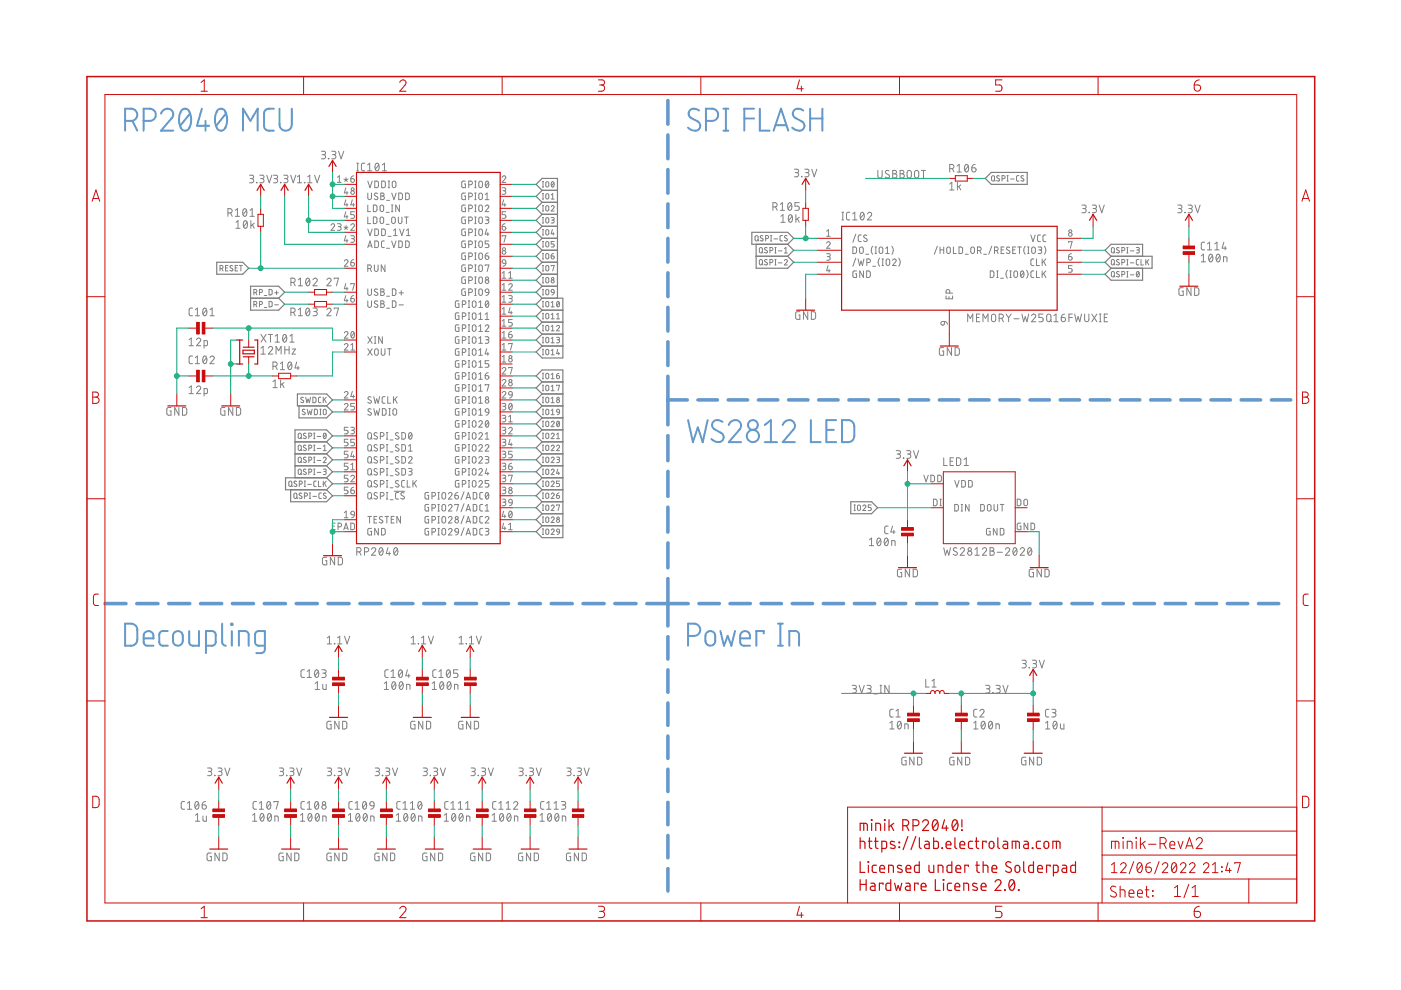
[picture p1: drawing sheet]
<svg xmlns="http://www.w3.org/2000/svg" width="297mm" height="210mm" viewBox="0 0 297 210" stroke-linecap="round" stroke-linejoin="round" font-family="sans-serif">
<g fill="none" stroke="#6599cc" stroke-width=".42">
<path d="M26.5 25.6a2.36 2.36 0 0 0 2.2-.3 1.3 1.3 0 0 0 .3-1.4 1.3 1.3 0 0 0-1.2-.8h-1.3v4.6M28.1 25.6l1 2.1M30.4 25.6a2.36 2.36 0 0 0 2.2-.3 1.29 1.29 0 0 0 .4-1.4 1.29 1.29 0 0 0-1.3-.8h-1.3v4.6M34.1 24.1a1.29 1.29 0 0 1 1.7-1 1.29 1.29 0 0 1 .7 1.8l-2.4 2.8h2.6M38.6 23.3a1.05 1.05 0 0 1 1.1-.2 1.05 1.05 0 0 1 .6 1 3.4 3.4 0 0 1-.6 3.5 1.08 1.08 0 0 1-1.5-.9 3.7 3.7 0 0 1 .4-3.4zM40.3 24.1l-2.1 2.6M42.8 23.1l-1 3.6h2.5M43.6 25.6v2.1M46.2 23.3a1.05 1.05 0 0 1 1.1-.2 1.05 1.05 0 0 1 .6 1 3.3 3.3 0 0 1-.6 3.5 1.07 1.07 0 0 1-1.5-.9 3.7 3.7 0 0 1 .4-3.4zM47.9 24.1l-2.1 2.6M51.5 27.7v-4.6l1.6 2.5 1.5-2.5v4.6M58.1 23.1a1.82 1.82 0 0 0-1.8 .2l-.3 .8v2.8l.3 .5a1.82 1.82 0 0 0 1.8 .3"/>
<path d="M59.3 23.1v3.3a1.3 1.3 0 0 0 1.3 1.3 1.3 1.3 0 0 0 1.3-1.3v-3.3M148.2 23.4a1.23 1.23 0 0 0-1.4-.3 1.23 1.23 0 0 0-.8 1.3l.5 .6 1.5 .8a1.1 1.1 0 0 1 .3 1.5 1.1 1.1 0 0 1-1.6 .3l-.8-.5M149.7 25.6a2.36 2.36 0 0 0 2.1-.3 1.29 1.29 0 0 0 .4-1.4 1.29 1.29 0 0 0-1.2-.8h-1.3v4.6M153.4 23.1h1M153.4 27.7h1M153.9 23.1v4.6M157.8 25.1h2.1M159.9 23.1h-2.1v4.6M161.1 23.1v4.6h2.1M164 27.7l1.6-4.6 1.5 4.6M164.4 26.5h2.4M170.3 23.4a1.23 1.23 0 0 0-1.4-.3 1.23 1.23 0 0 0-.8 1.3l.5 .6 1.4 .8a1.1 1.1 0 0 1 .4 1.5 1.1 1.1 0 0 1-1.6 .3l-.8-.5"/>
<path d="M171.8 25.1h2.6M171.8 23.1v4.6M174.4 23.1v4.6M145.9 89.1l1 4.6 1.1-3.1 1 3.1 1-4.6M153.2 89.5a1.24 1.24 0 0 0-1.5-.4 1.24 1.24 0 0 0-.7 1.3l.5 .6 1.4 .8a1.1 1.1 0 0 1 .3 1.5 1.1 1.1 0 0 1-1.5 .3l-.9-.5M154.5 90.1a1.29 1.29 0 0 1 1.6-1 1.29 1.29 0 0 1 .9 1.6l-2.5 3h2.6M162.1 93.7h2.6M162.1 90.1l1.3-1v4.6M165.9 90.1a1.29 1.29 0 0 1 1.6-1 1.29 1.29 0 0 1 .9 1.6l-2.5 3h2.7M171.9 89.1v4.6h2.1M175.2 91.1h1.6M177.3 89.1h-2.1v4.6h2.1"/>
<path d="M178.5 89.1a2.54 2.54 0 0 1 2.1 .2l.4 .5 .1 .6v2.3l-.5 .8a2.62 2.62 0 0 1-2.1 .2zM26.5 132.2a2.5 2.5 0 0 1 2.1 .3l.4 .5 .1 .5v2.4l-.5 .7a2.43 2.43 0 0 1-2.1 .3zM30.5 135.4h2a1.09 1.09 0 0 0-.7-1.6 1.09 1.09 0 0 0-1.3 1v1.5l.2 .4 .3 .2h1.5M35.6 133.8h-1.3l-.3 .2-.2 .6v1.7l.2 .4 .3 .2h1.3M37 134.1a1.05 1.05 0 0 1 1.1-.2 1.05 1.05 0 0 1 .7 .9 1.88 1.88 0 0 1-.4 1.8 1.04 1.04 0 0 1-1.1 .2 1.04 1.04 0 0 1-.6-.9 1.82 1.82 0 0 1 .3-1.8zM40.1 133.8v2.5l.2 .4 .6 .2h1.3v-3.1M43.7 136.9h1.4l.5-.4 .1-1.9-.1-.4-.3-.3-1.6-.1v4.7M47.1 132.2v4.1l.4 .5 .4 .1M49 132.2h.3v.3h-.3zM49.1 133.8v3.1M50.7 136.9v-3.1h1.4l.5 .4 .1 2.7M56.2 136.9h-1.5l-.5-.4-.1-2.1 .4-.5 1.7-.1v3.9l-.2 .5-.4 .2-1.3 .1"/>
<path d="M145.9 134.8a2.58 2.58 0 0 0 2.1-.3 1.32 1.32 0 0 0 .4-1.4 1.32 1.32 0 0 0-1.2-.9h-1.3v4.7M149.9 134.1a1.04 1.04 0 0 1 1.1-.2 1.04 1.04 0 0 1 .6 .9 1.82 1.82 0 0 1-.3 1.8 1.05 1.05 0 0 1-1.1 .2 1.05 1.05 0 0 1-.6-.9 1.88 1.88 0 0 1 .3-1.8zM152.7 133.8l.8 3.1 .8-2.1 .8 2.1 .8-3.1M156.9 135.4h2.1a1.09 1.09 0 0 0-.7-1.6 1.09 1.09 0 0 0-1.4 1l.1 1.5 .2 .4 .3 .2h1.5M161.9 134.3v-.5h-1.5v3.1M165 132.2h1M165 136.9h1M165.5 132.2v4.7M167.3 136.9v-3.1h1.5l.5 .4 .1 2.7"/>
<circle cx="159.6" cy="92.4" r="1.3"/>
<circle cx="159.6" cy="90.1" r="1.04"/>
</g>
<g fill="none" stroke="#6599cc" stroke-width=".76">
<path d="M141.6 21.3v5M141.6 28.6v5.1M141.6 35.9v5.1M141.6 43.2v5.1M141.6 50.5v5.1M141.6 57.8v5.1M141.6 65.2v5M141.6 72.5v5M141.6 79.8v10.3M141.6 92.4v5.3M141.6 99.9v5.3M141.6 84.8h4.1"/>
<path d="M148 84.8h4.1M154.4 84.8h4.1M160.8 84.8h4.1M167.2 84.8h4.1M173.6 84.8h4.1M180 84.8h4.1M186.4 84.8h4.1M192.8 84.8h4.1M199.2 84.8h4.1M205.6 84.8h4.1M212 84.8h4.1M218.4 84.8h4.1"/>
<path d="M224.8 84.8h4.1M231.2 84.8h4.1M237.6 84.8h4.1M244 84.8h4.1M250.4 84.8h4.1M256.8 84.8h4.1M263.1 84.8h4.2M269.6 84.8h4.1M141.6 107.5v5.3M141.6 115.1v5.3M22.2 128h4.5M29 128h4.5"/>
<path d="M35.8 128h4.4M42.5 128h4.5M49.3 128h4.4M56 128h4.5M62.8 128h4.5M69.6 128h4.4M76.3 128h4.5M83.1 128h4.4M89.8 128h4.5M96.6 128h4.4M103.3 128h4.5M110.1 128h4.5"/>
<path d="M116.9 128h4.4M123.6 128h4.5M130.4 128h4.5M137.1 128h8.8M141.6 122.7v10M141.6 135v4.7M148.2 128h4.3M154.8 128h4.3M161.4 128h4.3M168 128h4.3M174.6 128h4.3M181.1 128h4.3"/>
<path d="M187.7 128h4.3M194.3 128h4.3M200.9 128h4.3M207.5 128h4.3M214.1 128h4.3M220.7 128h4.3M227.3 128h4.3M233.9 128h4.3M240.5 128h4.3M247 128h4.4M253.6 128h4.3M260.2 128h4.3"/>
<path d="M266.8 128h4.3M141.6 142v4.8M141.6 149.1v4.7M141.6 156.1v4.7M141.6 163.1v4.7M141.6 170.1v4.8M141.6 177.1v4.8M141.6 184.2v4.7"/>
</g>
<g fill="none" stroke="#808080" stroke-width=".21">
<path d="M52.9 37.1h.5a.36 .36 0 0 1 .4 .4 .36 .36 0 0 1-.4 .4h-.3M53.3 37.9a.44 .44 0 0 1 .5 .4 .44 .44 0 0 1-.5 .5h-.4M54.4 38.7l.1 .1zM55.1 37.1h.5a.36 .36 0 0 1 .4 .4 .36 .36 0 0 1-.4 .4h-.3M55.5 37.9a.44 .44 0 0 1 .5 .4 .44 .44 0 0 1-.5 .5h-.4M56.6 37.1l.5 1.7 .5-1.7M58 37.1h.5a.36 .36 0 0 1 .4 .4 .36 .36 0 0 1-.4 .4h-.4M58.4 37.9a.44 .44 0 0 1 .5 .4 .44 .44 0 0 1-.5 .5h-.4M59.5 38.7l.1 .1zM60.2 37.1h.5a.36 .36 0 0 1 .4 .4 .36 .36 0 0 1-.4 .4h-.4M60.6 37.9a.44 .44 0 0 1 .5 .4 .44 .44 0 0 1-.5 .5h-.4M61.6 37.1l.6 1.7 .5-1.7"/>
<path d="M63.1 37.5l.4-.4v1.7M63.1 38.8h.8M64.5 38.7l.1 .1zM65.2 38.8h.9M65.2 37.5l.5-.4v1.7M66.7 37.1l.5 1.7 .6-1.7M68.1 32.1h.6a.36 .36 0 0 1 .3 .3 .36 .36 0 0 1-.3 .4h-.4M68.6 32.8a.44 .44 0 0 1 .4 .4 .44 .44 0 0 1-.4 .5h-.5M69.6 33.6l.1 .1zM70.3 32.1h.5a.36 .36 0 0 1 .4 .3 .36 .36 0 0 1-.4 .4h-.3M70.8 32.8a.44 .44 0 0 1 .4 .4 .44 .44 0 0 1-.4 .5h-.5M71.5 38.7h.8"/>
<path d="M71.5 37.6l.4-.3v1.4M71.8 32.1l.5 1.6 .6-1.6M72.9 38l.5 .1M73.3 39.8l-.3 1.1h.8M73.4 37.7v.4M73.4 38.1l.2 .4M73.4 38.1l-.3 .4M73.8 38l-.4 .1M74.4 37.9h.4a.39 .39 0 0 1 .4 .4 .39 .39 0 0 1-.4 .4 .39 .39 0 0 1-.4-.4zM75 37.3l-.5 .2-.1 .4M75.6 36.2h.4M75.6 34.6h.4"/>
<path d="M75.8 34.6v1.6M77.3 34.6h-.4l-.3 .4 .1 1 .2 .2h.4M77.9 36.2h.9M77.9 35l.5-.4v1.6M78 38.4l.4 1.4 .5-1.4M79.5 38.4h.5l.2 .2v1l-.2 .2h-.5zM79.7 34.7l.2-.1a.95 .95 0 0 1 0 1.6 1 1 0 0 1-.2-1.5zM80.3 35l-.7 .9M80.9 38.4h.6l.2 .2v1l-.2 .2h-.6zM81.1 36.2h.9M81.1 35l.4-.4v1.6M82.3 39.8h.3"/>
<path d="M82.3 38.4h.3M82.5 38.4v1.4M83.3 38.5h.5l.1 .9a.39 .39 0 0 1-.3 .4 .39 .39 0 0 1-.4-.4zM98.7 38.4h-.6l-.2 .2v.9l.2 .3h.6v-.8h-.3M99.4 39.2h.4a.39 .39 0 0 0 .4-.4 .39 .39 0 0 0-.4-.4h-.4v1.4M100.6 39.8h.4M100.6 38.4h.4M100.8 38.4v1.4M101.6 38.5h.6l.1 .9a.38 .38 0 0 1-.4 .4 .38 .38 0 0 1-.4-.4zM103.1 38.5v-.1a.68 .68 0 0 1 .6 .5 .68 .68 0 0 1-.2 .7l-.1 .2a.68 .68 0 0 1-.6-.5 .68 .68 0 0 1 .2-.7zM103.6 38.7l-.6 .8M106.5 37.6a.38 .38 0 0 1 .5-.3 .38 .38 0 0 1 .1 .6l-.6 .8h.8"/>
<path d="M106.5 39.8h.4l.3 .2-.1 .4h-.5M115 39.7h.3M115 38.5h.3M115.1 38.5v1.2M115.8 38.6l.3-.1 .2 .2v.8l-.2 .2-.4-.2zM117 38.6l.1-.1a.6 .6 0 0 1 .4 .6 .6 .6 0 0 1-.4 .6l-.2-.6zM117.4 38.8l-.5 .6M168.4 35.9h.6a.36 .36 0 0 1 .3 .3 .36 .36 0 0 1-.3 .4h-.4M168.9 36.6a.44 .44 0 0 1 .4 .4 .44 .44 0 0 1-.4 .5h-.5M169.9 37.4l.1 .1zM170.6 35.9h.6a.36 .36 0 0 1 .3 .3 .36 .36 0 0 1-.3 .4h-.4M171.1 36.6a.44 .44 0 0 1 .4 .4 .44 .44 0 0 1-.4 .5h-.5"/>
<path d="M172.1 35.9l.5 1.6 .6-1.6M186.1 36.1v1.2a.46 .46 0 0 0 .5 .4 .46 .46 0 0 0 .4-.4v-1.2M188.5 36.3a.41 .41 0 0 0-.6-.1 .41 .41 0 0 0-.1 .5l.6 .4a.38 .38 0 0 1 .1 .5 .38 .38 0 0 1-.5 .1l-.3-.2M189.3 36.1h.4a.36 .36 0 0 1 .4 .4 .36 .36 0 0 1-.4 .4 .44 .44 0 0 1 .5 .4 .44 .44 0 0 1-.5 .4h-.4zM189.3 36.9h.4M190.8 36.1h.5a.36 .36 0 0 1 .3 .4 .36 .36 0 0 1-.3 .4 .44 .44 0 0 1 .4 .4 .44 .44 0 0 1-.4 .4h-.5zM190.8 36.9h.5M192.4 36.3l.4-.2 .3 .2 .1 1a.46 .46 0 0 1-.4 .4 .46 .46 0 0 1-.5-.4zM194 36.3l.3-.2 .3 .2 .2 1a.46 .46 0 0 1-.5 .4 .46 .46 0 0 1-.4-.4zM195.3 36.1h.9M195.8 36.1v1.6M201.4 35.8h.4a.44 .44 0 0 0 .5-.5 .44 .44 0 0 0-.5-.4h-.4v1.6"/>
<path d="M201.4 39l.4-.3v1.6M201.9 35.8l.4 .7M202.9 35.2l.5-.3v1.6M202.9 36.5h.9M203 38.7v1.6M203.3 39.5l.4 .8M203.7 39.2l-.7 .6M204.7 35l.2-.1a.95 .95 0 0 1 0 1.6 1 1 0 0 1-.2-1.5zM205.3 35.2l-.7 .9M206 35.6h.6a.45 .45 0 0 1 .3 .5 .45 .45 0 0 1-.4 .4 .45 .45 0 0 1-.5-.5zM206.8 34.9l-.5 .1-.3 .6M210.2 37.4l.3-.1 .3 .1v.8l-.2 .2-.4-.2z"/>
<path d="M210.7 38.1l.3 .3M211.9 37.3h-.4l-.2 .2 .6 .5a.33 .33 0 0 1-.2 .4 .33 .33 0 0 1-.4-.2M212.4 37.9l.6-.1v-.4l-.6-.2v1.2M213.5 38.4h.3M213.5 37.2h.3M213.6 37.2v1.2M214.2 38h.8M216 37.2l-.4 .1-.1 .2v.7l.5 .2M217 37.3h-.4l-.1 .2 .6 .5a.33 .33 0 0 1-.2 .4 .33 .33 0 0 1-.4-.2M46.7 56.9l.5-.1v-.4l-.5-.1v1.1M47 56.9l.3 .5M47.8 56.8h.4"/>
<path d="M48.3 45.1h.5a.46 .46 0 0 0 .4-.4 .46 .46 0 0 0-.4-.5h-.5v1.7M48.3 56.3h-.5v1.1h.5M48.9 45.1l.3 .8M49.3 56.4l-.4-.1-.1 .2 .5 .5a.32 .32 0 0 1-.1 .5 .32 .32 0 0 1-.5-.2M49.9 56.8h.4M49.9 44.6l.4-.4v1.7M49.9 45.9h.9M50 47.1l.5-.3v1.6M50 48.4h.9M50.4 56.3h-.5v1.1h.5M50.8 56.3h.6M51.1 56.3v1.1"/>
<path d="M51.6 44.4l.3-.2a.97 .97 0 0 1 0 1.7 1 1 0 0 1-.3-1.5zM51.8 46.9l.2-.1a.97 .97 0 0 1 0 1.6 1.02 1.02 0 0 1-.2-1.5zM52.3 44.6l-.8 .9M52.4 47.1l-.7 .9M53 45.9h.9M53 44.6l.5-.4v1.7M53.2 46.8v1.6M53.5 47.6l.4 .8M53.9 47.3l-.7 .6M61.7 59.9h.4a.46 .46 0 0 0 .5-.5 .46 .46 0 0 0-.5-.4h-.4v1.6M62.2 59.9l.4 .7M63.2 59.3l.5-.3v1.6"/>
<path d="M65 59.1l.3-.1a.97 .97 0 0 1 0 1.6 1.02 1.02 0 0 1-.3-1.5zM65.6 59.3l-.7 .9M66.4 59.3a.45 .45 0 0 1 .6-.3 .45 .45 0 0 1 .1 .7l-.7 .9h.9M69.3 59.3a.44 .44 0 0 1 .6-.3 .44 .44 0 0 1 .2 .7l-.8 .9h.9M70.2 47.8a.38 .38 0 0 1 .5-.4 .38 .38 0 0 1 .1 .6l-.6 .8h.8M70.9 59.2v-.2h.9l-.5 1.6M71.5 47.4l.7 .1 .1 .2-.1 .3h-.5M71.9 48a.39 .39 0 0 1 .4 .4 .39 .39 0 0 1-.4 .4h-.4M72.9 48.1l.5 .2M73 55.4a.39 .39 0 0 1 .5-.3 .39 .39 0 0 1 .2 .6l-.7 .8h.8M73.3 50l-.3 1.1h.8M73.3 42.4l-.3 1h.8"/>
<path d="M73.3 44.9l-.3 1.1h.8M73.4 47.8v.5M73.4 48.3l.2 .3M73.4 48.3l-.3 .3M73.6 40.6v.6M73.6 43.1v.7M73.6 45.7v.6M73.6 50.8v.6M73.8 48.1l-.4 .2M74.4 55.7h.4a.39 .39 0 0 1 .4 .4 .39 .39 0 0 1-.4 .3 .39 .39 0 0 1-.4-.3zM74.4 47.8a.38 .38 0 0 1 .5-.4 .38 .38 0 0 1 .1 .6l-.6 .8h.8M74.4 50h.6l.1 .2-.1 .4h-.5"/>
<path d="M74.7 42.4l-.3 1h.8M74.8 50.6a.39 .39 0 0 1 .4 .4 .39 .39 0 0 1-.4 .4h-.4M74.9 43.1v.7M75 55.1l-.4 .1-.2 .5M75.2 44.9h-.8v.6h.4a.4 .4 0 0 1 .4 .4 .4 .4 0 0 1-.4 .4h-.4M78 56.9h.4a.38 .38 0 0 0 .4-.3 .38 .38 0 0 0-.4-.4h-.4v1.4M78 40.9v1.1a.39 .39 0 0 0 .4 .3 .39 .39 0 0 0 .4-.3v-1.1M78 43.5v1.4h.6M78 46v1.4h.6M78 48.6l.4 1.4 .5-1.4M78 52.5l.4-1.4 .5 1.4M78.1 52.1h.7"/>
<path d="M78.4 56.9l.4 .7M79.2 43.5h.5l.2 .2v.9l-.2 .2-.5 .1zM79.2 46h.5l.2 .2v1l-.2 .2h-.5zM79.4 56.2v1a.39 .39 0 0 0 .4 .4 .39 .39 0 0 0 .4-.4v-1M79.5 48.6h.5l.2 .2v.9l-.2 .2-.5 .1zM79.5 51.1h.5l.2 .2v.9l-.2 .3h-.5zM80.1 41h-.5l-.2 .3 .6 .4a.38 .38 0 0 1-.1 .6 .38 .38 0 0 1-.5-.2M80.7 43.6h.5l.1 .9a.38 .38 0 0 1-.3 .4 .38 .38 0 0 1-.4-.4zM80.7 46.1h.5l.1 .9a.38 .38 0 0 1-.3 .4 .38 .38 0 0 1-.4-.4zM80.7 40.9l.7 .1v.3l-.3 .3a.39 .39 0 0 1 .4 .3 .39 .39 0 0 1-.4 .4h-.4zM80.7 41.6h.4M80.9 48.6h.6l.2 .2v.9l-.2 .2-.6 .1z"/>
<path d="M81.5 51.1h-.4l-.2 .3v.9l.2 .2h.4M81.6 56.2v1.4l-.8-1.4v1.4M81.9 45h.6M81.9 47.6h.6M82 52.6h.6M82 42.5h.6M82.3 50.1h.6M83 43.5h.3M83 44.9h.3M83 51.1l.5 1.4 .5-1.4M83.1 40.9l.4 1.4 .5-1.4M83.1 46.1h.6l.1 .9a.39 .39 0 0 1-.4 .4 .39 .39 0 0 1-.4-.4z"/>
<path d="M83.1 43.5v1.4M83.4 50h.8M83.4 48.9l.4-.3v1.4M84.5 46v1a.38 .38 0 0 0 .3 .4 .38 .38 0 0 0 .4-.4v-1M84.5 40.9l.6 .1 .2 .2v.9l-.2 .2h-.6zM84.5 51.1h.6l.2 .2v.9l-.2 .3h-.6zM84.7 43.5v1.4l-.8-1.4v1.4M84.7 48.6l.5 1.4 .5-1.4M85.8 46h.8M86 40.9l.6 .1 .2 .2v.9l-.2 .2h-.6zM86 51.1h.5l.2 .2v.9l-.2 .3h-.5zM86.2 46v1.4"/>
<path d="M86.2 50h.8M86.2 48.9l.4-.3v1.4M98.7 40.9l-.6 .1-.2 .1v.9l.2 .3h.6v-.7h-.3M98.7 43.5h-.6l-.2 .2v.9l.2 .3h.6v-.8h-.3M98.7 46h-.6l-.2 .2v.9l.2 .3h.6v-.8h-.3M98.7 48.6h-.6l-.2 .1v.9l.2 .3 .6 .1v-.8h-.3M98.7 51.1h-.6l-.2 .2v.9l.2 .3h.6v-.8h-.3M98.7 53.6l-.6 .1-.2 .1v.9l.2 .3h.6v-.7h-.3M98.7 56.2h-.6l-.2 .2v.9l.2 .3h.6v-.8h-.3M98.7 58.7h-.6l-.2 .2v.9l.2 .3h.6v-.8h-.3M99.4 41.7h.4a.39 .39 0 0 0 .4-.4 .39 .39 0 0 0-.4-.4h-.4v1.4M99.4 44.2h.4a.38 .38 0 0 0 .4-.3 .38 .38 0 0 0-.4-.4h-.4v1.4"/>
<path d="M99.4 46.8h.4a.38 .38 0 0 0 .4-.4 .38 .38 0 0 0-.4-.4h-.4v1.4M99.4 49.3h.4a.38 .38 0 0 0 .4-.4 .38 .38 0 0 0-.4-.3h-.4v1.4M99.4 51.9h.4a.38 .38 0 0 0 .4-.4 .38 .38 0 0 0-.4-.4h-.4v1.4M99.4 54.4h.4a.38 .38 0 0 0 .4-.4 .38 .38 0 0 0-.4-.4h-.4v1.4M99.4 56.9h.4a.38 .38 0 0 0 .4-.3 .38 .38 0 0 0-.4-.4h-.4v1.4M99.4 59.5h.4a.38 .38 0 0 0 .4-.4 .38 .38 0 0 0-.4-.4h-.4v1.4M100.6 43.5h.4M100.6 56.2h.4M100.6 48.6h.4M100.6 50h.4M100.6 47.4h.4M100.6 42.3h.4"/>
<path d="M100.6 40.9h.4M100.6 51.1h.4M100.6 52.5h.4M100.6 44.9h.4M100.6 46h.4M100.6 55h.4M100.6 53.6h.4M100.6 57.6h.4M100.6 58.7h.4M100.8 40.9v1.4M100.8 43.5v1.4M100.8 46v1.4"/>
<path d="M100.8 48.6v1.4M100.8 51.1v1.4M100.8 53.6v1.4M100.8 56.2v1.4M100.8 58.7v1.4M101.6 41h.6l.1 1a.38 .38 0 0 1-.4 .3 .38 .38 0 0 1-.4-.3zM101.6 43.6h.6l.1 .9a.38 .38 0 0 1-.4 .4 .38 .38 0 0 1-.4-.4zM101.6 46.1h.6l.1 .9a.38 .38 0 0 1-.4 .4 .38 .38 0 0 1-.4-.4zM101.6 48.7h.6l.1 .9a.38 .38 0 0 1-.4 .4 .38 .38 0 0 1-.4-.4zM101.6 51.2h.6l.1 .9a.38 .38 0 0 1-.4 .4 .38 .38 0 0 1-.4-.4zM101.6 53.7h.6l.1 .9a.38 .38 0 0 1-.4 .4 .38 .38 0 0 1-.4-.4zM101.6 56.3h.6l.1 .9a.38 .38 0 0 1-.4 .4 .38 .38 0 0 1-.4-.4z"/>
<path d="M101.6 58.8h.6l.1 .9a.38 .38 0 0 1-.4 .4 .38 .38 0 0 1-.4-.4zM102.9 43.8a.38 .38 0 0 1 .5-.3 .38 .38 0 0 1 .1 .6l-.6 .8h.8M102.9 46h.6l.2 .2-.2 .4h-.5M102.9 54.3h.4a.39 .39 0 0 1 .3 .4 .39 .39 0 0 1-.4 .3 .39 .39 0 0 1-.3-.4zM102.9 56.3v-.1h.8l-.4 1.4M102.9 42.3h.8M102.9 41.3l.4-.4v1.4M103.2 48.6l-.3 1h.8M103.3 46.6a.39 .39 0 0 1 .4 .4 .39 .39 0 0 1-.4 .4h-.4M103.4 49.3v.7M103.5 53.6l-.4 .1-.2 .6M103.7 51.1h-.8v.6h.4a.4 .4 0 0 1 .4 .4 .4 .4 0 0 1-.4 .4h-.4"/>
<path d="M106.5 48h.4a.39 .39 0 0 1 .3 .5 .39 .39 0 0 1-.4 .3 .39 .39 0 0 1-.3-.3zM106.5 59h.8M106.5 50.1v-.1h.8l-.5 1.4M106.5 57.9l.3-.3v1.4M106.6 55.2h.5l.2 .6-.7-.1zM106.8 42.4l-.3 1h.8M106.8 40.4a.39 .39 0 0 1 .5 .4 .39 .39 0 0 1-.5 .4h-.3M107 43.1v.7M107.1 47.4l-.4 .2-.2 .4M107.3 44.9h-.8v.6h.4a.4 .4 0 0 1 .4 .4 .4 .4 0 0 1-.4 .4h-.4M107.3 55.8l-.3 .5-.4 .2M107.8 59h.8"/>
<path d="M107.8 57.9l.4-.3v1.4M115 51.2h.3M115 49.8h.3M115 52.4h.3M115 53.7h.3M115 54.9h.3M115 56.3h.3M115 58.8h.3M115 57.4h.3M115 42.2h.3M115 41h.3M115 44.7h.3"/>
<path d="M115 43.6h.3M115 47.3h.3M115 46.1h.3M115 48.7h.3M115 60h.3M115.1 41v1.2M115.1 43.6v1.1M115.1 46.1v1.2M115.1 48.7v1.1M115.1 51.2v1.2M115.1 53.7v1.2M115.1 56.3v1.1"/>
<path d="M115.1 58.8v1.2M115.8 41.1h.3l.2 .1v.8l-.2 .2-.4-.2zM115.8 43.7l.3-.1 .2 .2v.8l-.2 .1-.4-.1zM115.8 46.2l.3-.1 .2 .2v.8l-.2 .2-.4-.2zM115.8 48.7h.3l.2 .2v.8l-.2 .1-.4-.1zM115.8 51.3l.3-.1 .2 .2v.8l-.2 .2-.4-.2zM115.8 53.8l.3-.1 .2 .2v.8l-.2 .2-.4-.2zM115.8 56.3h.3l.2 .2v.8l-.2 .1-.4-.1zM115.8 58.9l.3-.1 .2 .2v.8l-.2 .2-.4-.2zM116.9 43.8a.32 .32 0 0 1 .4-.2 .32 .32 0 0 1 .1 .5l-.5 .6h.6M116.9 46.1h.4l.2 .2-.2 .3-.3 .1M116.9 54.3h.3a.32 .32 0 0 1 .3 .3 .32 .32 0 0 1-.3 .3 .32 .32 0 0 1-.3-.3z"/>
<path d="M116.9 56.4v-.1h.6l-.3 1.1M116.9 42.2h.6M116.9 41.3l.3-.3v1.2M117.1 48.7l-.2 .9h.6M117.2 46.7l.3 .2-.1 .3-.5 .1M117.3 49.3v.5M117.4 53.7l-.4 .2-.1 .4M117.5 51.2h-.6v.5h.3a.32 .32 0 0 1 .3 .3 .32 .32 0 0 1-.3 .4h-.3M160.1 50.1l.2-.1 .4 .1v.7l-.2 .3-.4-.2zM160.6 50.8l.3 .3M161.1 52.5h.4l.1 .3v.7l-.2 .1h-.3l-.1-.3zM161.1 55.1l.3-.1 .2 .3v.7l-.2 .2-.3-.1-.1-.2z"/>
<path d="M161.5 53.4l.3 .2M161.5 55.9l.3 .3M161.7 50a.29 .29 0 0 0-.4 0 .29 .29 0 0 0 0 .4l.5 .3a.33 .33 0 0 1-.2 .4 .33 .33 0 0 1-.4-.2M162.3 50.6l.6-.1v-.4l-.6-.2v1.2M162.7 52.6l-.4-.1-.2 .2 .5 .4a.3 .3 0 0 1 0 .5 .3 .3 0 0 1-.4 0l-.1-.1M162.7 55.1l-.4-.1-.2 .3 .5 .4a.3 .3 0 0 1 0 .4 .3 .3 0 0 1-.4 0l-.1-.1M163.2 53.1l.6-.1v-.4l-.6-.1v1.1M163.2 55.7l.6-.2v-.4l-.6-.1v1.2M163.4 49.9h.2M163.4 51.1h.2M163.5 49.9v1.2M163.9 43.9h.4a.46 .46 0 0 0 .5-.5 .46 .46 0 0 0-.5-.4h-.4v1.6"/>
<path d="M164.1 50.7h.8M164.3 56.2h.2M164.3 52.5h.2M164.3 55h.2M164.3 53.6h.2M164.4 43.9l.4 .7M164.4 52.5v1.1M164.4 55v1.2M165 55.7h.8M165 53.2h.8M165.4 43.3l.5-.3v1.6M165.4 44.6h.9"/>
<path d="M165.6 45.9l.4-.4v1.6M165.6 47.1h.9M165.9 49.9l-.4 .1-.1 .2v.7l.5 .2M166.3 55.3a.32 .32 0 0 1 .5-.3 .32 .32 0 0 1 .1 .5l-.6 .7h.6M166.3 53.6h.6M166.3 52.7l.3-.2v1.1M166.9 50a.29 .29 0 0 0-.5 0 .29 .29 0 0 0 .1 .4l.4 .3a.33 .33 0 0 1-.2 .4 .33 .33 0 0 1-.4-.2M167.2 43.1l.2-.1a.97 .97 0 0 1 0 1.6 1 1 0 0 1-.2-1.5zM167.3 45.6l.3-.1a.97 .97 0 0 1 0 1.6 1 1 0 0 1-.3-1.5zM167.8 43.3l-.7 .9M167.9 45.9l-.7 .9M168.7 45.5v1.6"/>
<path d="M169.1 46.4l.4 .7M169.5 43h-.9v.7h.5a.45 .45 0 0 1 .4 .5 .45 .45 0 0 1-.4 .4h-.5M169.5 46.1l-.8 .5M175.3 51.6a.38 .38 0 0 1 .5-.3 .38 .38 0 0 1 .1 .6l-.6 .7h.7M175.3 53.8h.6l.1 .2-.1 .4h-.5M175.3 50.1h.7M175.3 49l.3-.3v1.4M175.6 56.3l-.3 1.1h.7M175.6 54.4a.39 .39 0 0 1 .4 .4 .39 .39 0 0 1-.4 .4h-.3M175.8 57.1v.6M178.5 45h.4M178.5 46.6h.4"/>
<path d="M178.7 45v1.6M180.2 45l-.6 .1-.1 .3v1l.2 .2h.5M180.8 46.6h.9M180.8 45.4l.4-.4v1.6M180.8 52.4h.6l.2 .2v.8l-.2 .3-.6 .1zM181.4 49.7l-.6 1.7M181.4 54.7l-.6 1.8M181.6 57.4l-.6 .1-.2 .1v.9l.2 .3h.6v-.7h-.2M181.9 54.9l.3 1.4 .4-.9 .3 .9 .3-1.4M182.4 52.5h.5l.1 .9a.39 .39 0 0 1-.4 .4 .39 .39 0 0 1-.4-.4zM182.6 45.1l.2-.1a.95 .95 0 0 1 0 1.6 1.02 1.02 0 0 1-.2-1.5zM182.6 49.8h-.4l-.2 .3v.9l.2 .2h.4"/>
<path d="M183.1 57.4v1.4l-.8-1.4v1.4M183.2 45.4l-.8 .9M183.6 53.9h.6M183.7 57.4l.6 .1 .2 .2v.7l-.2 .4h-.6zM183.8 49.9a.35 .35 0 0 0-.6 0 .35 .35 0 0 0 .1 .5l.4 .2a.39 .39 0 0 1-.1 .6 .39 .39 0 0 1-.5-.2M183.8 55.7h.4a.38 .38 0 0 0 .4-.4 .38 .38 0 0 0-.4-.4h-.4v1.4M183.9 45.4a.45 .45 0 0 1 .7-.4 .45 .45 0 0 1 .1 .7l-.8 .9h.9M185 52.2l-.3 .9 .3 .8M185 56.5h.7M185.5 52.4h.3M185.5 53.8h.3M185.7 52.4v1.4"/>
<path d="M186.5 52.5h.5l.2 .9a.39 .39 0 0 1-.4 .4 .39 .39 0 0 1-.4-.4zM186.5 54.7l-.3 .9 .3 .9M187 54.9h.3M187 56.3h.3M187.2 54.9v1.4M187.8 53.8h.7M187.8 52.7l.4-.3v1.4M188 55h.5l.1 .9a.38 .38 0 0 1-.3 .4 .38 .38 0 0 1-.4-.4zM189.1 52.2l.3 .9-.3 .8M189.2 55.2a.38 .38 0 0 1 .6-.3 .38 .38 0 0 1 .1 .6l-.7 .8h.8M190.6 54.7l.3 .9-.3 .9M198.7 52.2l-.6 1.7"/>
<path d="M199.3 52.4v1.4M199.3 53h.8M200.1 52.4v1.4M200.8 52.5h.6l.1 .9a.38 .38 0 0 1-.4 .4 .38 .38 0 0 1-.4-.4zM201.4 40.3h.9M202.1 52.4v1.4h.7M203.3 52.4h.6l.2 .2v.9l-.2 .2-.6 .1zM204.7 53.9h.6M205.9 52.5h.6l.1 .9a.39 .39 0 0 1-.4 .4 .39 .39 0 0 1-.4-.4zM207.2 53.1h.4a.38 .38 0 0 0 .4-.4 .38 .38 0 0 0-.4-.3h-.4v1.4M207.7 53.1l.3 .7M208.6 53.9h.6"/>
<path d="M210 57.4l.5 .1 .2 .2v.7l-.2 .4h-.5zM210.3 52.2l-.7 1.7M210.9 53.1h.3a.38 .38 0 0 0 .4-.4 .38 .38 0 0 0-.4-.3h-.3v1.4M211.3 58.8h.3M211.3 57.4h.3M211.3 53.1l.3 .7M211.5 57.4v1.4M212.1 59h.6M212.3 53h.4M212.9 52.4h-.6v1.4h.6M213.6 57.3l-.3 .8 .3 .9M214.1 52.5l-.5-.1-.2 .3 .1 .2 .5 .3a.38 .38 0 0 1-.1 .6 .38 .38 0 0 1-.5-.2"/>
<path d="M214.1 58.8h.3M214.1 57.4h.3M214.3 57.4v1.4M214.7 53h.5M215.1 57.6h.5l.2 .8a.39 .39 0 0 1-.4 .4 .39 .39 0 0 1-.4-.4zM215.3 52.4h-.6v1.4h.6M215.8 52.4h.8M216.2 52.4v1.4M216.5 57.5l.2-.1a.76 .76 0 0 1 .4 .8 .76 .76 0 0 1-.5 .6l-.3-.7zM217 57.7l-.6 .8M217.4 52.2l-.3 .9 .3 .8M217.7 57.3l.3 .8-.3 .9"/>
<path d="M217.9 52.4h.3M217.9 53.8h.3M218 52.4v1.4M218.5 49.8l.5 1.4 .5-1.4M218.8 52.5h.6l.1 .9a.39 .39 0 0 1-.4 .4 .39 .39 0 0 1-.4-.4zM219.2 54.9h-.4l-.2 .3v.9l.2 .2h.4M219.2 57.4l-.4 .1-.2 .2v1l.2 .1h.4M219.8 54.9v1.4h.6M219.8 57.4v1.4h.6M220.1 52.4h.6l.2 .2-.2 .4h-.4M220.5 53a.39 .39 0 0 1 .4 .4 .39 .39 0 0 1-.4 .4h-.4M220.6 49.8h-.4l-.2 .3v.9l.2 .2h.4"/>
<path d="M221 54.9v1.4M221 57.4v1.4M221.3 55.4l.4 .9M221.3 58l.4 .8M221.4 52.2l.3 .9-.3 .8M221.7 49.8h-.4l-.2 .3v.9l.2 .2h.4M221.7 54.9l-.7 .9M221.7 57.4l-.7 .9M226.5 54.4h.5a.39 .39 0 0 1 .3 .4 .39 .39 0 0 1-.4 .4 .39 .39 0 0 1-.4-.4zM226.5 51.4v-.2h.8l-.4 1.4M227.2 53.8l-.5 .2-.2 .4M227.3 56.3h-.8v.6h.5a.4 .4 0 0 1 .3 .4 .4 .4 0 0 1-.3 .4h-.5"/>
<path d="M229.4 43.5h.5a.37 .37 0 0 1 .4 .3 .37 .37 0 0 1-.4 .4h-.3M229.8 44.2a.44 .44 0 0 1 .5 .5 .44 .44 0 0 1-.5 .4h-.4M230.9 45l.1 .1zM231.6 43.5h.5a.37 .37 0 0 1 .4 .3 .37 .37 0 0 1-.4 .4h-.3M232 44.2a.44 .44 0 0 1 .5 .5 .44 .44 0 0 1-.5 .4h-.4M233 43.5l.6 1.6 .5-1.6M235.7 55.1l.3-.1 .2 .2v.8l-.2 .2-.4-.2zM235.7 57.6h.3l.2 .1v.8l-.2 .2-.4-.2zM235.7 52.5h.3l.2 .2v.8l-.2 .1-.4-.1zM236.1 55.9l.3 .3M236.1 58.5l.3 .2M236.1 53.4l.3 .2"/>
<path d="M237.3 55.1l-.4-.1-.2 .3 .6 .5a.33 .33 0 0 1-.2 .4 .33 .33 0 0 1-.4-.2M237.3 57.7l-.4-.1-.2 .2 .6 .5a.33 .33 0 0 1-.2 .4 .33 .33 0 0 1-.4-.1M237.3 52.6l-.4-.1-.2 .2 .6 .6a.33 .33 0 0 1-.2 .4 .33 .33 0 0 1-.4-.2M237.8 55.7l.6-.2v-.4l-.6-.1v1.2M237.8 58.2l.6-.1v-.4l-.6-.1v1.1M237.8 53.1l.6-.1v-.4l-.6-.1v1.1M238.9 56.2h.3M238.9 52.5h.3M238.9 55h.3M238.9 53.6h.3M238.9 57.6h.3M238.9 58.7h.3"/>
<path d="M239 52.5v1.1M239 55v1.2M239 57.6v1.1M239.6 55.7h.8M239.6 58.3h.8M239.6 53.2h.8M240.9 52.5h.5l.2 .2-.2 .3h-.4M241.1 57.6h.1a.58 .58 0 0 1 .4 .5 .58 .58 0 0 1-.4 .6l-.3-.6zM241.3 53l.2 .1v.4l-.6 .1M241.4 55l-.4 .1-.1 .2v.7l.5 .2M241.5 57.8l-.5 .7M241.9 55v1.2h.5"/>
<path d="M242.9 55v1.2M243.2 55.5l.4 .7M243.6 55l-.7 .7M249.7 43.5h.6a.37 .37 0 0 1 .3 .3 .37 .37 0 0 1-.3 .4h-.4M250.1 44.2a.44 .44 0 0 1 .5 .5 .44 .44 0 0 1-.5 .4h-.4M251.2 45l.1 .1zM251.9 43.5h.5a.37 .37 0 0 1 .4 .3 .37 .37 0 0 1-.4 .4h-.3M252.3 44.2a.44 .44 0 0 1 .5 .5 .44 .44 0 0 1-.5 .4h-.4M253.4 43.5l.5 1.6 .5-1.6M254.7 54.3l.4-.4v1.6M254.7 55.5h.9M255.4 51.4h-.5l-.2 .3v1.1l.2 .2h.5"/>
<path d="M256 53h.9M256 51.7l.5-.3v1.6M256.5 54l.2-.1a.97 .97 0 0 1 0 1.6 1.02 1.02 0 0 1-.2-1.5zM257.1 54.3l-.8 .9M257.6 53h.9M257.6 51.7l.4-.3v1.6M258 54l.3-.1a.97 .97 0 0 1 0 1.6 1.02 1.02 0 0 1-.3-1.5zM258.6 54.3l-.7 .9M259.4 55.5v-1.1l.7 .2v.9M259.5 51.4l-.4 1.2h.9M259.8 52.3v.7M40.1 72l.5-.3v1.6"/>
<path d="M40.1 73.3h.9M40.8 65.3h-.5l-.2 .4 .1 1.1 .6 .2M40.8 75.5h-.5l-.2 .3 .1 1.2 .6 .1M41.4 67h.9M41.4 77.1h.9M41.4 65.7l.4-.4v1.7M41.4 75.8l.4-.3v1.6M41.7 72a.45 .45 0 0 1 .6-.3 .45 .45 0 0 1 .1 .7l-.7 .9h.9M43.2 65.4l.2-.1a.95 .95 0 0 1 0 1.7 1.04 1.04 0 0 1-.2-1.6zM43.2 75.6l.1-.1a.8 .8 0 0 1 .6 .5 .8 .8 0 0 1-.2 .9l-.3 .2a1.04 1.04 0 0 1-.2-1.5zM43.3 73.3l.6-.1 .1-.7-.1-.3h-.6v1.6M43.8 65.7l-.7 .9"/>
<path d="M43.8 75.8l-.7 1M44.5 75.8a.44 .44 0 0 1 .7-.3 .44 .44 0 0 1 .1 .7l-.8 .9h.9M44.5 67h.9M44.5 65.7l.5-.4v1.7M53.8 62l.6-.1v-.4l-.6-.1v1.1M53.8 64.6l.6-.2v-.4l-.6-.1v1.2M54.2 62l.3 .5M54.2 64.6l.3 .5M55 62l.6-.1v-.4l-.6-.1v1.1M55 64.6l.6-.2v-.4l-.6-.1v1.2M55.3 73.8l.5-.4v1.7M55.3 75.1h.9"/>
<path d="M55.3 70.9l1.1 1.6M56 62.7h.6M56 65.2h.6M56.4 70.9l-1.1 1.6M56.9 70.9h.9M56.9 73.8a.44 .44 0 0 1 .6-.3 .44 .44 0 0 1 .2 .7l-.8 .9h.9M57 61.4h.5l.2 .2v.7l-.2 .2h-.5zM57 63.9h.5l.2 .2v.8l-.2 .1-.5 .1zM57.3 70.9v1.6M57.9 77.7h.4a.46 .46 0 0 0 .5-.5 .46 .46 0 0 0-.5-.4h-.4v1.6M58.2 62.1h.8M58.2 64.6h.8"/>
<path d="M58.3 71.3l.5-.4v1.6M58.3 72.5h.9M58.4 77.7l.4 .7M58.5 75.1v-1.7l.6 1 .5-1v1.7M58.6 61.7v.8M59.4 77.1l.5-.3v1.6M59.4 78.4h.9M60.1 71l.1-.1a.8 .8 0 0 1 .7 .6 .8 .8 0 0 1-.2 .8l-.2 .2a.8 .8 0 0 1-.7-.5 .8 .8 0 0 1 .2-.9zM60.4 73.4v1.7M60.4 74.2h.9M60.7 71.3l-.7 .9M61.2 76.9l.2-.1a.97 .97 0 0 1 0 1.6 1.02 1.02 0 0 1-.2-1.5z"/>
<path d="M61.3 73.4v1.7M61.5 72.5h.9M61.5 71.3l.4-.4v1.6M61.7 66.2h.4a.46 .46 0 0 0 .5-.4 .46 .46 0 0 0-.5-.5h-.4v1.7M61.8 77.1l-.7 .9M61.9 74h.8l-.8 1.1h.8M62.2 66.2l.4 .8M62.9 76.8l-.4 1.2h1M63.2 77.7v.7M63.2 60.6h.9M63.2 67h.9M63.2 65.7l.5-.4v1.7"/>
<path d="M65 65.4l.3-.1a.97 .97 0 0 1 0 1.7 1.02 1.02 0 0 1-.3-1.6zM65.6 65.7l-.7 .9M66.4 65.3h.5a.36 .36 0 0 1 .4 .4 .36 .36 0 0 1-.4 .3h-.4M66.8 66a.46 .46 0 0 1 .5 .5 .46 .46 0 0 1-.5 .5h-.4M69.3 65.7a.44 .44 0 0 1 .6-.4 .44 .44 0 0 1 .2 .7l-.8 1h.9M70.9 65.5v-.2h.9l-.5 1.7M73 70.6a.39 .39 0 0 1 .6-.3 .39 .39 0 0 1 .1 .6l-.7 .8h.8M73 73.1a.39 .39 0 0 1 .6-.3 .39 .39 0 0 1 .1 .6l-.7 .8h.8M73.3 60.1l-.3 1.1h.8M73.3 62.7l-.3 1.1h.8M73.6 60.9v.6M73.6 63.4v.7"/>
<path d="M74.4 63.3h.4a.39 .39 0 0 1 .3 .4 .39 .39 0 0 1-.4 .4 .39 .39 0 0 1-.3-.4zM74.4 60.3v-.2h.8l-.4 1.4M74.4 74.2h.8M74.4 73.1l.4-.3v1.4M74.5 70.4l.2-.1a.71 .71 0 0 1 .5 .7 .71 .71 0 0 1-.5 .7l-.3-.7zM75 62.7l-.4 .1-.2 .5M75.1 70.6l-.6 .8M78 61.3v1a.39 .39 0 0 0 .4 .4 .39 .39 0 0 0 .4-.4v-1M78 63.8v1a.39 .39 0 0 0 .4 .4 .39 .39 0 0 0 .4-.4v-1M78 71.4l.9 1.4M78 73.9l.9 1.4M78.9 71.4l-.9 1.4"/>
<path d="M78.9 73.9l-.9 1.4M79.4 72.8h.3M79.4 71.4h.3M79.5 74.1l.3-.2 .3 .2 .1 .9a.39 .39 0 0 1-.4 .3 .39 .39 0 0 1-.4-.3zM79.5 71.4v1.4M80.1 61.4l-.5-.1-.2 .3 .6 .5a.35 .35 0 0 1 0 .5 .35 .35 0 0 1-.5-.1l-.1-.1M80.1 63.9l-.5-.1-.2 .3 .6 .5a.35 .35 0 0 1 0 .5 .35 .35 0 0 1-.5 0l-.1-.1M80.7 61.3l.7 .1v.2l-.3 .3a.39 .39 0 0 1 .4 .4 .39 .39 0 0 1-.4 .4h-.4zM80.7 63.8l.7 .1v.3l-.3 .2a.39 .39 0 0 1 .4 .4 .39 .39 0 0 1-.4 .4h-.4zM80.7 61.9h.4M80.7 64.4h.4M80.8 73.9v1.1a.39 .39 0 0 0 .4 .3 .39 .39 0 0 0 .4-.3v-1.1"/>
<path d="M81.1 71.4v1.4l-.8-1.4v1.4M82 62.8h.6M82 65.3h.6M82.2 73.9h.7M82.5 73.9v1.4M83.2 61.3h.5l.2 .2v.9l-.2 .2-.5 .1zM83.2 63.8h.5l.2 .2v.9l-.2 .3h-.5zM84.6 62.1h.9M84.6 64.6h.9M85.1 61.6v1M97.3 63.8h-.6l-.1 .2v1l.2 .2h.5v-.8h-.2M97.3 66.3l-.6 .1-.1 .1v1l.2 .2h.5v-.7h-.2"/>
<path d="M97.3 68.9h-.6l-.1 .2v1l.2 .2h.5v-.8h-.2M97.3 71.4h-.5l-.2 .2-.1 .9 .2 .3h.6v-.8h-.2M97.3 73.9h-.5l-.2 .2-.1 .9 .2 .3h.6v-.7h-.2M97.3 76.5h-.5l-.2 .2-.1 .9 .2 .3h.6v-.8h-.2M97.3 79h-.5l-.2 .2-.1 .9 .2 .3h.6v-.7h-.2M98 64.6h.4a.38 .38 0 0 0 .4-.4 .38 .38 0 0 0-.4-.4h-.4v1.4M98 67.1h.4a.38 .38 0 0 0 .4-.4 .38 .38 0 0 0-.4-.4h-.4v1.4M98 69.6h.4a.38 .38 0 0 0 .4-.3 .38 .38 0 0 0-.4-.4h-.4v1.4M98 72.2h.4a.39 .39 0 0 0 .4-.4 .39 .39 0 0 0-.4-.4h-.4v1.4M98 74.7h.4a.39 .39 0 0 0 .4-.4 .39 .39 0 0 0-.4-.4h-.4v1.4M98 77.3h.4a.39 .39 0 0 0 .4-.4 .39 .39 0 0 0-.4-.4h-.4v1.4M98 79.8h.4a.39 .39 0 0 0 .4-.4 .39 .39 0 0 0-.4-.4h-.4v1.4"/>
<path d="M98.7 61.3h-.6l-.2 .1v.9l.2 .3 .6 .1v-.8h-.3M99.3 75.3h.3M99.3 65.2h.3M99.3 63.8h.3M99.3 72.8h.3M99.3 71.4h.3M99.3 73.9h.3M99.3 67.7h.3M99.3 66.3h.3M99.3 70.3h.3M99.3 68.9h.3M99.3 77.9h.3"/>
<path d="M99.3 76.5h.3M99.3 79h.3M99.4 62h.4a.38 .38 0 0 0 .4-.4 .38 .38 0 0 0-.4-.3h-.4v1.4M99.4 63.8v1.4M99.4 66.3v1.4M99.4 68.9v1.4M99.4 71.4v1.4M99.4 73.9v1.4M99.4 76.5v1.4M99.4 79v1.4M100.2 63.9h.6l.1 .9a.39 .39 0 0 1-.4 .4 .39 .39 0 0 1-.4-.4zM100.2 66.4h.6l.1 .9a.39 .39 0 0 1-.4 .4 .39 .39 0 0 1-.4-.4z"/>
<path d="M100.2 69h.6l.1 .9a.39 .39 0 0 1-.4 .4 .39 .39 0 0 1-.4-.4zM100.2 71.5l.3-.1 .3 .1 .1 .9a.39 .39 0 0 1-.4 .4 .39 .39 0 0 1-.4-.4zM100.2 74.1l.3-.2 .3 .2 .1 .9a.39 .39 0 0 1-.4 .3 .39 .39 0 0 1-.4-.3zM100.2 76.6l.3-.1 .3 .1 .1 .9a.39 .39 0 0 1-.4 .4 .39 .39 0 0 1-.4-.4zM100.2 79.1l.3-.1 .3 .1 .1 .9a.39 .39 0 0 1-.4 .4 .39 .39 0 0 1-.4-.4zM100.6 62.7h.4M100.6 61.3h.4M100.6 60.1h.4M100.8 61.3v1.4M101.5 75.3h.8M101.5 65.2h.8M101.5 72.8h.8"/>
<path d="M101.5 64.1l.4-.3v1.4M101.5 66.6l.4-.3v1.4M101.5 69.2l.4-.3v1.4M101.5 71.7l.4-.3v1.4M101.5 74.3l.4-.4v1.4M101.5 76.8l.4-.3v1.4M101.5 79.3l.4-.3v1.4M101.5 67.7h.8M101.5 70.3h.8M101.5 77.9h.8M101.6 61.4h.6l.1 .9a.38 .38 0 0 1-.4 .4 .38 .38 0 0 1-.4-.4zM102.9 69.2a.38 .38 0 0 1 .5-.3 .38 .38 0 0 1 .1 .6l-.6 .8h.8"/>
<path d="M102.9 71.4h.6l.2 .2-.2 .4h-.5M102.9 79.7h.4a.39 .39 0 0 1 .3 .4 .39 .39 0 0 1-.4 .3 .39 .39 0 0 1-.3-.4zM102.9 66.6l.4-.3v1.4M102.9 67.7h.8M103 61.4h.5l.2 .6-.7-.1-.1-.3zM103.1 63.9v-.1a.67 .67 0 0 1 .6 .5 .67 .67 0 0 1-.2 .7l-.1 .2a.67 .67 0 0 1-.6-.5 .67 .67 0 0 1 .2-.7zM103.2 73.9l-.3 1.1h.8M103.3 72a.38 .38 0 0 1 .4 .4 .38 .38 0 0 1-.4 .4h-.4M103.4 74.7v.6M103.5 79l-.5 .3-.1 .4M103.6 64.1l-.6 .8M103.7 62l-.2 .4-.5 .3"/>
<path d="M103.7 76.5h-.8v.6h.4a.39 .39 0 0 1 .4 .4 .39 .39 0 0 1-.4 .4h-.4M106.5 78.2a.38 .38 0 0 1 .5-.3 .38 .38 0 0 1 .1 .6l-.6 .8h.8M106.5 71.7h.8M106.5 74.2h.8M106.5 60.4l.3-.3v1.4M106.5 63l.3-.3v1.4M106.5 65.5l.3-.3v1.4M106.5 68.1l.3-.3v1.4M106.5 70.6l.3-.3v1.4M106.5 73.1l.3-.3v1.4M106.5 75.7l.3-.3v1.4M106.5 61.5h.8"/>
<path d="M106.5 64.1h.8M106.5 66.6h.8M106.5 69.2h.8M106.5 76.8h.8M107.8 60.4a.38 .38 0 0 1 .6-.2 .38 .38 0 0 1 .1 .5l-.7 .8h.8M107.8 62.7h.6l.2 .2-.2 .4h-.4M107.8 70.9h.5a.39 .39 0 0 1 .3 .4 .39 .39 0 0 1-.4 .4 .39 .39 0 0 1-.4-.4zM107.8 73v-.2h.8l-.4 1.4M107.8 78.1v-.2h.8l-.4 1.4M108.1 65.2l-.3 1.1h.8M108.2 63.3a.39 .39 0 0 1 .4 .4 .39 .39 0 0 1-.4 .4h-.4M108.4 66v.6"/>
<path d="M108.5 70.3l-.4 .1-.3 .5M108.6 67.8h-.8v.6h.5a.4 .4 0 0 1 .3 .4 .4 .4 0 0 1-.3 .4h-.5M115 67.6h.3M115 69h.3M115 61.4h.3M115 62.5h.3M115 63.9h.3M115 65.1h.3M115 66.4h.3M115 70.1h.3M115 72.7h.3M115 71.5h.3"/>
<path d="M115 75.2h.3M115 74.1h.3M115 79.1h.3M115.1 61.4v1.1M115.1 63.9v1.2M115.1 66.4v1.2M115.1 69v1.1M115.1 71.5v1.2M115.1 74.1v1.1M115.1 79.1v1.2M115.8 61.4h.3l.2 .2v.8l-.2 .1-.4-.1zM115.8 64l.3-.1 .2 .2v.8l-.2 .2-.4-.2z"/>
<path d="M115.8 66.5l.3-.1 .2 .2v.8l-.2 .2-.4-.2zM115.8 69h.3l.2 .2v.8l-.2 .1-.4-.1zM115.8 71.6l.3-.1 .2 .2v.8l-.2 .2-.4-.2zM115.8 74.1h.3l.2 .2v.7l-.2 .2-.4-.2zM115.8 79.2l.3-.1 .2 .2v.8l-.2 .2-.4-.2zM116.9 67.6h.6M116.9 65.1h.6M116.9 64.2l.3-.3v1.2M116.9 66.7l.3-.3v1.2M116.9 69.2l.3-.2v1.1M116.9 71.8l.3-.3v1.2M116.9 74.3l.3-.2v1.1"/>
<path d="M116.9 79.4l.3-.3v1.2M116.9 70.1h.6M116.9 72.7h.6M116.9 75.2h.6M117 61.4h.4l.1 .6-.6-.1zM117.5 62l-.1 .3-.4 .2M118 69.2a.32 .32 0 0 1 .5-.2 .32 .32 0 0 1 .1 .5l-.6 .6h.6M118 71.5h.5l.1 .2v.2l-.5 .1M118 79.7h.4a.32 .32 0 0 1 .3 .3 .32 .32 0 0 1-.4 .3 .32 .32 0 0 1-.3-.3zM118 67.6h.6M118 66.7l.3-.3v1.2M118.2 64v-.1a.58 .58 0 0 1 .4 .6 .58 .58 0 0 1-.4 .5l-.2-.5z"/>
<path d="M118.3 74.1l-.3 .9h.6M118.3 72l.3 .2v.2l-.1 .3h-.5M118.4 74.7v.5M118.5 79.1l-.3 .2-.2 .4M118.6 64.2l-.5 .6M169.6 66.1h-.7l-.2 .2v1.1l.2 .3h.7v-.9h-.3M171.3 66.1v1.6l-1-1.6v1.6M172 66.1h.7l.2 .3v.9l-.2 .4h-.7zM199.6 68.3l.6-.1v.4a.39 .39 0 0 1-.5 .3 .39 .39 0 0 1-.1-.6zM200.1 73.7h-.7l-.2 .2v1.1l.2 .3h.7v-.9h-.3M200.2 68.2l.4 .1 .3 .5M200.6 62.7v.7h1.4v-.7"/>
<path d="M201.2 62.9v.5M201.4 62.1v-.3a.39 .39 0 0 0-.4-.4 .39 .39 0 0 0-.4 .4v.3h1.4M201.7 73.7v1.6l-.9-1.6v1.6M202.5 73.7h.6l.3 .3v.9l-.3 .4h-.6zM205.2 68.2v-1.6l.5 .9 .5-.9v1.6M207 67.3h.6M207.8 66.6h-.8v1.6h.8M208.4 68.2v-1.6l.5 .9 .6-.9v1.6M210.3 66.7l.4-.1 .3 .1 .1 1.1a.46 .46 0 0 1-.4 .4 .46 .46 0 0 1-.5-.4zM211.8 67.5h.5a.46 .46 0 0 0 .4-.5 .46 .46 0 0 0-.4-.4h-.5v1.6M212.4 67.5l.3 .7M213.3 66.6l.5 .8"/>
<path d="M213.8 67.4v.8M214.4 66.6l-.6 .8M215 67.6h1M216.7 66.6l.3 1.6 .4-1.1 .3 1.1 .4-1.6M218.7 67a.45 .45 0 0 1 .6-.4 .45 .45 0 0 1 .2 .7l-.8 .9h.9M221.2 66.6h-.9v.7h.5a.46 .46 0 0 1 .4 .5 .46 .46 0 0 1-.4 .4h-.5M222 66.7l.4-.1 .3 .1 .1 1.1a.46 .46 0 0 1-.4 .4 .46 .46 0 0 1-.5-.4zM222.6 67.9l.4 .3M223.4 68.2h.9M223.4 67l.5-.4v1.6M225 67.3h.6a.45 .45 0 0 1 .3 .5 .45 .45 0 0 1-.5 .4 .45 .45 0 0 1-.4-.4zM225.7 66.6l-.6 .3-.1 .4"/>
<path d="M226.6 67.3h.8M227.4 66.6h-.8v1.6M227.9 66.6l.3 1.6 .4-1.1 .3 1.1 .4-1.6M230 66.6v1.2a.46 .46 0 0 0 .4 .4 .46 .46 0 0 0 .5-.4v-1.2M231.5 66.6l1.1 1.6M232.6 66.6l-1.1 1.6M233.1 68.2h.3M233.1 66.6h.3M233.3 66.6v1.6M234.1 67.3h.6M234.8 66.6h-.7v1.6h.7M250.9 61h-.6l-.3 .2v1.1l.2 .3h.7v-.9h-.3"/>
<path d="M252.5 61v1.6l-.9-1.6v1.6M253.3 61h.6l.3 .3v1.1l-.3 .2h-.6zM36.3 86.4h-.7l-.2 .2v1.1l.2 .3h.7v-.9h-.3M37.9 86.4v1.6l-.9-1.6v1.6M38.7 86.4h.6l.3 .3v.9l-.3 .4h-.6zM40.1 82.2l.5-.4v1.7M40.1 83.5h.9M41.7 82.2a.45 .45 0 0 1 .6-.4 .45 .45 0 0 1 .1 .7l-.7 1h.9M43.3 83.5l.6-.1 .1-.8-.1-.2h-.6v1.6M47.7 86.4h-.7l-.2 .2v1.1l.2 .3h.7v-.9h-.3M49.4 86.4v1.6l-.9-1.6v1.6M50.1 86.4h.7l.2 .3v.9l-.2 .4h-.7z"/>
<path d="M57.9 80.9l.4-.3v1.6M57.9 82.2h.9M59.5 80.6v1.6M59.8 81.4l.4 .8M60.2 81.1l-.7 .5M63.2 92l.3-.2 .3 .2 .1 .7-.3 .3-.4-.2zM63.2 99.6l.3-.1 .3 .1 .1 .7-.3 .3-.4-.2zM63.2 94.6l.3-.2 .3 .2 .1 .6-.3 .3-.4-.1zM63.2 97.1l.3-.2 .3 .2 .1 .6-.3 .4-.4-.2zM63.7 92.8l.3 .2M63.7 95.3l.3 .2M63.7 97.8l.3 .3"/>
<path d="M64.3 84.3a.3 .3 0 0 0-.4 0 .3 .3 0 0 0 0 .4l.4 .2a.29 .29 0 0 1 0 .4 .29 .29 0 0 1-.4 0l-.1-.1M64.7 86.8h-.4l-.2 .2 .5 .4a.29 .29 0 0 1 0 .5 .29 .29 0 0 1-.4-.1h-.1M64.8 84.2l.3 1.2 .2-.8 .3 .8 .2-1.2M64.9 91.9a.3 .3 0 0 0-.5 0 .3 .3 0 0 0 .1 .4l.3 .2a.29 .29 0 0 1 0 .5 .29 .29 0 0 1-.4-.1l-.1-.1M64.9 99.5a.3 .3 0 0 0-.5 0 .3 .3 0 0 0 .1 .4l.3 .2a.29 .29 0 0 1 0 .5 .29 .29 0 0 1-.4-.1h-.1M64.9 94.5a.3 .3 0 0 0-.5-.1 .3 .3 0 0 0 .1 .5l.3 .2a.29 .29 0 0 1 0 .4 .29 .29 0 0 1-.4 0l-.1-.1M64.9 97a.3 .3 0 0 0-.5 0 .3 .3 0 0 0 .1 .4l.3 .2a.29 .29 0 0 1 0 .4 .29 .29 0 0 1-.4 0l-.1-.1M65.1 86.8l.3 1.1 .3-.8 .2 .8 .3-1.1M65.5 92.5l.5-.1v-.5l-.5-.1v1.2M65.5 95l.5-.1v-.4l-.5-.1v1.1M65.5 97.6l.4-.1 .2-.2-.1-.3-.5-.1v1.2M66.3 84.2h.5l.2 .2v.8l-.2 .2h-.5z"/>
<path d="M66.5 95.5h.3M66.5 91.8h.3M66.5 93h.3M66.5 99.5h.3M66.5 94.4h.3M66.5 96.9h.3M66.5 98.1h.3M66.6 91.8v1.2M66.6 94.4v1.1M66.6 96.9v1.2M66.6 99.5v1.1M66.7 86.8h.4l.2 .2v.6l-.2 .3h-.4z"/>
<path d="M67.2 92.5h.8M67.2 95.1h.8M67.2 97.6h.8M67.8 86.8h.3M67.8 87.9h.3M67.9 86.8v1.1M68 84.2h-.4l-.1 .3 .1 .8 .4 .1M68.5 99.5h.5l.2 .2-.2 .2-.3 .1M68.5 97.2a.32 .32 0 0 1 .5-.3 .32 .32 0 0 1 .1 .5l-.6 .7h.7M68.5 95.5h.7M68.5 84.2v1.2M68.5 94.6l.4-.2v1.1"/>
<path d="M68.6 86.8h.3l.3 .1v.8l-.3 .2-.3-.2zM68.7 91.9l.2-.1a.63 .63 0 0 1 .3 .6 .63 .63 0 0 1-.5 .6l-.2-.6zM68.8 84.7l.4 .7M68.9 100l.2 .1 .1 .3-.2 .2h-.5M69.1 92.1l-.5 .7M69.2 84.2l-.7 .7M73 85.8a.39 .39 0 0 1 .6-.3 .39 .39 0 0 1 .1 .6l-.7 .8h.8M73 83.3a.39 .39 0 0 1 .6-.3 .39 .39 0 0 1 .1 .6l-.7 .8h.8M73.8 98.2h-.8v.6h.5a.39 .39 0 0 1 .3 .4 .39 .39 0 0 1-.3 .4h-.5M73.8 90.6h-.8v.6h.5a.39 .39 0 0 1 .3 .4 .39 .39 0 0 1-.3 .4h-.5M73.8 95.7h-.8v.6h.5a.39 .39 0 0 1 .3 .4 .39 .39 0 0 1-.3 .4h-.5M73.8 93.1h-.8v.7h.5a.39 .39 0 0 1 .3 .3 .39 .39 0 0 1-.3 .4h-.5"/>
<path d="M74.4 90.6h.4l.3 .2-.1 .4h-.5M74.4 98.5l.4-.3v1.4M74.4 99.6h.8M74.7 83l-.3 1.1h.8M74.7 95.7l-.3 1.1h.8M74.8 91.2a.38 .38 0 0 1 .4 .4 .38 .38 0 0 1-.4 .4h-.4M74.9 83.8v.6M74.9 96.5v.6M75.2 85.5h-.8v.6h.4a.4 .4 0 0 1 .4 .4 .4 .4 0 0 1-.4 .4h-.4M75.2 93.1h-.8v.7h.4a.39 .39 0 0 1 .4 .3 .39 .39 0 0 1-.4 .4h-.4M78.1 99.5l.3-.2 .3 .3 .1 .8a.39 .39 0 0 1-.4 .3 .39 .39 0 0 1-.4-.3zM78.1 91.8l.3-.1 .2 .1 .2 .9a.39 .39 0 0 1-.4 .4 .39 .39 0 0 1-.4-.4z"/>
<path d="M78.1 96.9l.3-.1 .2 .1 .2 .9a.39 .39 0 0 1-.4 .4 .39 .39 0 0 1-.4-.4zM78.1 94.4l.3-.1 .2 .1 .2 .9a.39 .39 0 0 1-.4 .4 .39 .39 0 0 1-.4-.4zM78.6 92.8l.3 .3M78.6 97.9l.3 .3M78.6 95.4l.3 .3M78.7 86.8l-.5-.1-.2 .3 .2 .2 .4 .3a.35 .35 0 0 1 0 .5 .35 .35 0 0 1-.5-.1l-.1-.1M78.7 84.2l-.5-.1-.2 .3 .1 .2 .5 .3a.35 .35 0 0 1 0 .5 .35 .35 0 0 1-.5 0l-.1-.1M79.2 86.6l.4 1.4 .3-.9 .3 .9 .3-1.4M79.2 84.1l.4 1.4 .3-.9 .3 .9 .3-1.4M80 99.5l-.5-.1-.2 .3 .2 .2 .4 .3a.35 .35 0 0 1 0 .5 .35 .35 0 0 1-.5-.1l-.1-.1M80 91.8l-.5-.1-.2 .3 .2 .3 .4 .2a.35 .35 0 0 1 0 .6 .35 .35 0 0 1-.5-.1l-.1-.1M80 96.9l-.5-.1-.2 .3 .2 .3 .4 .2a.35 .35 0 0 1 0 .5 .35 .35 0 0 1-.5 0l-.1-.1"/>
<path d="M80 94.4l-.5-.1-.2 .3 .2 .2 .4 .3a.35 .35 0 0 1 0 .5 .35 .35 0 0 1-.5 0l-.1-.1M80.6 92.5h.4a.39 .39 0 0 0 .4-.4 .39 .39 0 0 0-.4-.4h-.4v1.4M80.6 97.6h.4a.39 .39 0 0 0 .4-.4 .39 .39 0 0 0-.4-.4h-.4v1.4M80.6 95h.4a.39 .39 0 0 0 .4-.4 .39 .39 0 0 0-.4-.3h-.4v1.4M81.1 86.6l.5 .1 .2 .2v.9l-.2 .2h-.5zM81.6 84.1h-.4l-.2 .3v.9l.2 .2h.4M81.9 93.1h.3M81.9 91.7h.3M81.9 95.7h.3M81.9 94.3h.3M81.9 98.2h.3M81.9 96.8h.3"/>
<path d="M81.9 99.3h.3M82.1 91.7v1.4M82.1 94.3v1.4M82.1 96.8v1.4M82.1 99.3v1.4M82.2 84.1v1.4h.6M82.4 88h.4M82.4 86.6h.4M82.6 86.6v1.4M82.7 93.3h.6M82.7 98.4h.6M82.7 95.8h.6"/>
<path d="M83.4 86.8l.3-.2 .3 .2 .1 .9a.39 .39 0 0 1-.4 .3 .39 .39 0 0 1-.4-.3zM83.4 84.1v1.4M83.7 84.6l.5 .9M84.2 84.1l-.8 .9M84.5 99.5l-.2-.1a.32 .32 0 0 0-.4 .1 .32 .32 0 0 0 .1 .4l.5 .3a.35 .35 0 0 1 0 .5 .35 .35 0 0 1-.5-.1l-.2-.1M84.5 91.8a.35 .35 0 0 0-.5 0 .35 .35 0 0 0 0 .5l.5 .2a.35 .35 0 0 1 0 .6 .35 .35 0 0 1-.5-.1l-.2-.1M84.5 96.9l-.2-.1a.32 .32 0 0 0-.4 .1 .32 .32 0 0 0 .1 .5l.5 .2a.35 .35 0 0 1 0 .5 .35 .35 0 0 1-.5 0l-.2-.1M84.5 94.4a.35 .35 0 0 0-.5-.1 .35 .35 0 0 0 0 .5l.5 .3a.35 .35 0 0 1 0 .5 .35 .35 0 0 1-.5 0l-.2-.1M85.2 99.3l.5 .1 .2 .2 .1 .8-.3 .3h-.5zM85.2 91.7l.5 .1 .2 .2 .1 .7-.3 .4h-.5zM85.2 96.8h.5l.2 .2 .1 .8-.3 .4h-.5zM85.2 94.3h.5l.2 .2 .1 .8-.3 .3-.5 .1z"/>
<path d="M86.6 99.3h.5l.3 .3-.2 .3h-.4M86.6 97.1a.38 .38 0 0 1 .6-.3 .38 .38 0 0 1 .1 .6l-.7 .8h.8M86.6 95.7h.8M86.6 94.6l.4-.3v1.4M86.8 91.8l.2-.1a.83 .83 0 0 1 0 1.4 .87 .87 0 0 1-.2-1.3zM87 99.9a.39 .39 0 0 1 .4 .4 .39 .39 0 0 1-.4 .4h-.4M87.3 92l-.6 .8M97.3 81.6h-.6l-.1 .1-.1 1 .2 .2 .6 .1v-.8h-.2M97.3 84.1h-.6l-.1 .2-.1 .9 .2 .3h.6v-.8h-.2M97.3 86.6l-.6 .1-.1 .1-.1 .9 .2 .3h.6v-.7h-.2M97.3 89.2h-.6l-.1 .2-.1 .9 .2 .3h.6v-.8h-.2M97.3 91.7h-.6l-.1 .2-.1 .9 .2 .3h.6v-.7h-.2"/>
<path d="M97.3 94.3h-.6l-.1 .1-.1 1 .2 .2 .6 .1v-.8h-.2M97.3 96.8h-.6l-.1 .2-.1 .9 .2 .3h.6v-.8h-.2M97.3 99.3l-.6 .1-.1 .1-.1 .9 .2 .3h.6v-.8h-.2M98 82.3h.4a.39 .39 0 0 0 .4-.4 .39 .39 0 0 0-.4-.3h-.4v1.4M98 84.9h.4a.39 .39 0 0 0 .4-.4 .39 .39 0 0 0-.4-.4h-.4v1.4M98 87.4h.4a.39 .39 0 0 0 .4-.4 .39 .39 0 0 0-.4-.4h-.4v1.4M98 90h.4a.39 .39 0 0 0 .4-.4 .39 .39 0 0 0-.4-.4h-.4v1.4M98 92.5h.4a.39 .39 0 0 0 .4-.4 .39 .39 0 0 0-.4-.4h-.4v1.4M98 95h.4a.39 .39 0 0 0 .4-.4 .39 .39 0 0 0-.4-.3h-.4v1.4M98 97.6h.4a.39 .39 0 0 0 .4-.4 .39 .39 0 0 0-.4-.4h-.4v1.4M99.3 88h.3M99.3 86.6h.3"/>
<path d="M99.3 85.5h.3M99.3 84.1h.3M99.3 80.4h.3M99.3 83h.3M99.3 81.6h.3M99.3 90.6h.3M99.3 89.2h.3M99.3 93.1h.3M99.3 91.7h.3M99.3 95.7h.3M99.3 94.3h.3M99.3 98.2h.3"/>
<path d="M99.3 96.8h.3M99.3 99.3h.3M99.4 81.6v1.4M99.4 84.1v1.4M99.4 86.6v1.4M99.4 89.2v1.4M99.4 91.7v1.4M99.4 94.3v1.4M99.4 96.8v1.4M99.4 99.3v1.4M100.2 81.7l.3-.1 .3 .1 .1 .9a.39 .39 0 0 1-.4 .4 .39 .39 0 0 1-.4-.4zM100.2 84.2l.3-.1 .3 .1 .1 .9a.39 .39 0 0 1-.4 .4 .39 .39 0 0 1-.4-.4z"/>
<path d="M100.2 86.8l.3-.2 .3 .2 .1 .9a.39 .39 0 0 1-.4 .3 .39 .39 0 0 1-.4-.3zM100.2 89.3l.3-.1 .3 .1 .1 .9a.39 .39 0 0 1-.4 .4 .39 .39 0 0 1-.4-.4zM100.2 91.8l.3-.1 .3 .1 .1 .9a.39 .39 0 0 1-.4 .4 .39 .39 0 0 1-.4-.4zM100.2 94.4l.3-.1 .3 .1 .1 .9a.39 .39 0 0 1-.4 .4 .39 .39 0 0 1-.4-.4zM100.2 96.9l.3-.1 .3 .1 .1 .9a.39 .39 0 0 1-.4 .4 .39 .39 0 0 1-.4-.4zM100.2 99.5l.3-.2 .4 .3v.8a.39 .39 0 0 1-.4 .3 .39 .39 0 0 1-.4-.3zM101.5 89.5a.38 .38 0 0 1 .6-.3 .38 .38 0 0 1 .1 .6l-.7 .8h.8M101.5 92a.38 .38 0 0 1 .6-.2 .38 .38 0 0 1 .1 .6l-.7 .7h.8M101.5 94.6a.38 .38 0 0 1 .6-.3 .38 .38 0 0 1 .1 .6l-.7 .8h.8M101.5 97.1a.38 .38 0 0 1 .6-.3 .38 .38 0 0 1 .1 .6l-.7 .8h.8M101.5 99.7a.38 .38 0 0 1 .5-.4 .38 .38 0 0 1 .2 .6l-.7 .8h.8M101.5 88h.8"/>
<path d="M101.5 85.5h.8M101.5 81.9l.4-.3v1.4M101.5 84.4l.4-.3v1.4M101.5 87l.4-.4v1.4M101.5 80.4h.8M101.5 83h.8M102.9 94.6a.39 .39 0 0 1 .5-.3 .39 .39 0 0 1 .1 .6l-.6 .8h.8M102.9 96.8h.6l.2 .2-.2 .4h-.5M102.9 92l.4-.3v1.4M102.9 81.7v-.1h.8l-.4 1.4M102.9 93.1h.8M103 86.8l.3-.2 .2 .2 .2 .6-.7-.1-.1-.3z"/>
<path d="M103.1 89.2a.75 .75 0 0 1 .6 .6 .75 .75 0 0 1-.4 .8 .85 .85 0 0 1-.2-1.4zM103.2 99.3l-.3 1.1h.8M103.3 97.4a.38 .38 0 0 1 .4 .4 .38 .38 0 0 1-.4 .4h-.4M103.6 89.5l-.6 .8M103.7 87.4l-.3 .5-.4 .1M106.5 80.8a.38 .38 0 0 1 .5-.3 .38 .38 0 0 1 .1 .6l-.6 .8h.8M106.5 83.3a.38 .38 0 0 1 .5-.3 .38 .38 0 0 1 .1 .6l-.6 .8h.8M106.5 85.5l.6 .1 .1 .2-.1 .3h-.5M106.5 88.1h.4l.3 .2-.1 .3-.5 .1M106.5 90.6h.4l.3 .2-.1 .4h-.5M106.5 93.1h.4l.3 .3-.1 .3-.5 .1M106.5 95.7h.4l.3 .2-.1 .4h-.5"/>
<path d="M106.5 98.2h.4l.3 .3-.1 .3h-.5M106.8 86.1a.39 .39 0 0 1 .5 .4 .39 .39 0 0 1-.5 .4h-.3M106.8 88.7a.38 .38 0 0 1 .5 .4 .38 .38 0 0 1-.5 .4h-.3M106.8 91.2a.38 .38 0 0 1 .5 .4 .38 .38 0 0 1-.5 .4h-.3M106.8 93.8a.38 .38 0 0 1 .5 .3 .38 .38 0 0 1-.5 .4h-.3M106.8 96.3a.38 .38 0 0 1 .5 .4 .38 .38 0 0 1-.5 .4h-.3M106.8 98.8a.38 .38 0 0 1 .5 .4 .38 .38 0 0 1-.5 .4h-.3M107.8 90.9a.38 .38 0 0 1 .6-.3 .38 .38 0 0 1 .1 .6l-.7 .8h.8M107.8 98.8h.5a.39 .39 0 0 1 .3 .5 .39 .39 0 0 1-.4 .3 .39 .39 0 0 1-.4-.4zM107.8 88.4l.4-.3v1.4M107.8 89.5h.8M107.9 83.1h.6l.1 .7-.7-.1z"/>
<path d="M108 85.6l.2-.1a.83 .83 0 0 1 0 1.4 .88 .88 0 0 1-.2-1.3zM108.1 93.1l-.3 1.1h.8M108.4 93.9v.6M108.5 98.2l-.6 .3-.1 .3M108.5 85.8l-.6 .8M108.6 83.8l-.1 .3-.5 .3M108.6 95.7h-.8v.6h.5a.39 .39 0 0 1 .3 .4 .39 .39 0 0 1-.3 .4h-.5M115 95.5h.3M115 86.8h.3M115 87.9h.3M115 84.2h.3M115 85.4h.3"/>
<path d="M115 91.8h.3M115 93h.3M115 99.5h.3M115 94.4h.3M115 96.9h.3M115 98.1h.3M115 80.3h.3M115 82.8h.3M115 81.7h.3M115 90.5h.3M115 89.3h.3M115.1 81.7v1.1"/>
<path d="M115.1 84.2v1.2M115.1 86.8v1.1M115.1 89.3v1.2M115.1 91.8v1.2M115.1 94.4v1.1M115.1 96.9v1.2M115.1 99.5v1.1M115.8 81.7h.3l.2 .2v.8l-.2 .1-.4-.1zM115.8 84.3l.3-.1 .2 .2v.8l-.2 .2-.4-.2zM115.8 86.8h.3l.2 .1v.8l-.2 .2-.4-.2zM115.8 89.4l.3-.1 .2 .2v.8l-.2 .1-.4-.1zM115.8 91.9l.3-.1 .2 .2v.8l-.2 .2-.4-.2z"/>
<path d="M115.8 94.4h.3l.2 .2v.8l-.2 .1-.4-.1zM115.8 97l.3-.1 .2 .2v.8l-.2 .2-.4-.2zM115.8 99.5h.3l.2 .1v.8l-.2 .2-.4-.2zM116.9 89.6a.32 .32 0 0 1 .4-.3 .32 .32 0 0 1 .1 .5l-.5 .7h.6M116.9 92.1a.32 .32 0 0 1 .4-.2 .32 .32 0 0 1 .1 .5l-.5 .6h.6M116.9 94.6a.32 .32 0 0 1 .4-.2 .32 .32 0 0 1 .1 .5l-.5 .6h.6M116.9 97.2a.32 .32 0 0 1 .4-.3 .32 .32 0 0 1 .1 .5l-.5 .7h.6M116.9 99.7a.32 .32 0 0 1 .4-.2 .32 .32 0 0 1 .1 .5l-.5 .6h.6M116.9 87.9h.6M116.9 85.4h.6M116.9 81.9l.3-.2v1.1M116.9 84.5l.3-.3v1.2"/>
<path d="M116.9 87l.3-.2v1.1M116.9 80.3h.6M116.9 82.8h.6M118 94.6a.32 .32 0 0 1 .5-.2 .32 .32 0 0 1 .1 .5l-.6 .6h.6M118 96.9h.5l.1 .2-.1 .3h-.4M118 93h.6M118 92.1l.3-.3v1.2M118 81.8v-.1h.6l-.3 1.1M118.1 86.8h.3l.2 .1v.5l-.5-.1zM118.2 89.4l.1-.1a.63 .63 0 0 1 .3 .6 .63 .63 0 0 1-.4 .5l-.2-.5zM118.3 99.5l-.3 .9h.6M118.3 97.4l.3 .2v.2l-.1 .2-.5 .1"/>
<path d="M118.6 89.6l-.5 .6M118.6 87.4v.3l-.5 .2M190 95.5h.6a.36 .36 0 0 1 .3 .4 .36 .36 0 0 1-.3 .4h-.4M190.5 96.3a.46 .46 0 0 1 .4 .4 .46 .46 0 0 1-.4 .5h-.5M191.5 97.1l.1 .1zM192.2 95.5h.5a.36 .36 0 0 1 .4 .4 .36 .36 0 0 1-.4 .4h-.3M192.7 96.3a.46 .46 0 0 1 .4 .4 .46 .46 0 0 1-.4 .5h-.5M193.7 95.5l.5 1.7 .6-1.7M200.1 97.1v1.6h.7M201.4 97.8h.6M202.2 97.1h-.8v1.6h.8M202.8 97.1h.6l.3 .2v.9l-.3 .5h-.6z"/>
<path d="M204.4 98.7h.9M204.4 97.4l.5-.3v1.6M61.3 102.1l.3-.1 .2 .2v.8l-.2 .1-.3-.1zM61.7 102.9l.3 .3M62.4 104.6l.3-.1 .2 .2v.8l-.2 .2-.4-.2zM62.8 105.4l.3 .3M62.9 102.1l-.4-.1-.2 .3 .5 .4a.32 .32 0 0 1 0 .5 .32 .32 0 0 1-.5-.2M63.5 102.6h.4l.2-.2-.1-.3-.5-.1v1.2M63.7 100.4l.3 .2M64 104.6l-.4-.1-.2 .3 .5 .4a.29 .29 0 0 1 0 .5 .29 .29 0 0 1-.4-.1l-.1-.1M64.5 102h.3M64.5 103.2h.3"/>
<path d="M64.5 105.2l.6-.1v-.5l-.6-.1v1.2M64.6 102v1.2M65.2 102.7h.8M65.5 100.1h.4l.2-.3-.1-.2-.5-.1v1.1M65.6 104.5h.2M65.6 105.7h.2M65.7 104.5v1.2M66.3 105.2h.8M66.5 100.6h.3M67.1 102h-.4l-.2 .3v.7l.6 .2M67.2 100.2h.8M67.5 102v1.2h.6"/>
<path d="M68.1 104.5l-.4 .1-.1 .2v.7l.5 .2M68.5 102v1.2M68.8 102.4l.4 .8M69.1 104.6l-.4-.1-.1 .3 .4 .4a.29 .29 0 0 1 .1 .5 .29 .29 0 0 1-.5-.1l-.1-.1M69.2 102l-.7 .7M69.3 118.2h-.7l-.2 .2v1l.2 .3 .7 .1v-.9h-.3M70.5 111.5h.4M71 118.2v1.6l-1-1.6v1.6M71.1 110.9h-.6v1.4h.6M71.7 111.7h.4a.39 .39 0 0 0 .3-.4 .39 .39 0 0 0-.3-.4h-.4v1.4M71.7 118.2h.6l.3 .2v.9l-.3 .4-.6 .1zM72.9 112.3l.5-1.4 .4 1.4"/>
<path d="M73 108.7l.4-.3v1.4M73 109.8h.8M73 112h.7M73.8 100.8h-.8v.6h.5a.39 .39 0 0 1 .3 .4 .39 .39 0 0 1-.3 .4h-.5M73.8 103.3h-.8v.6h.5a.39 .39 0 0 1 .3 .4 .39 .39 0 0 1-.3 .4h-.5M74.4 110.9l.5 .1 .2 .2 .1 .7-.3 .4h-.5zM74.4 101.1a.38 .38 0 0 1 .5-.3 .38 .38 0 0 1 .1 .6l-.6 .8h.8M74.4 103.9h.4a.39 .39 0 0 1 .3 .5 .39 .39 0 0 1-.4 .3 .39 .39 0 0 1-.3-.4zM74.5 108.5l.3-.1 .2 .1 .2 .7-.7-.1zM75 103.3l-.5 .2-.1 .4M75.2 109.2l-.3 .5-.4 .1M75.6 117h.5a.44 .44 0 0 0 .5-.4 .44 .44 0 0 0-.5-.5h-.5v1.6"/>
<path d="M76.2 117l.4 .7M77.3 117h.4a.44 .44 0 0 0 .5-.4 .44 .44 0 0 0-.5-.5h-.4v1.6M78 109.5h.8M78.1 102h.5l.2 .9a.39 .39 0 0 1-.4 .4 .39 .39 0 0 1-.4-.4zM78.1 104.5h.5l.2 .9a.39 .39 0 0 1-.4 .4 .39 .39 0 0 1-.4-.4zM78.4 109.5v1.4M78.6 100.4l.3 .3M78.6 103l.3 .3M78.6 105.5l.3 .3M78.8 116.5a.45 .45 0 0 1 .6-.4 .45 .45 0 0 1 .1 .7l-.7 .9h.9M78.8 112l-.6 .1-.2 .1v.9l.2 .3h.6v-.8h-.3M79.3 110.1h.5"/>
<path d="M79.9 109.5h-.6v1.4h.6M80 102l-.5-.1-.2 .3 .2 .3 .4 .2a.35 .35 0 0 1 0 .5 .35 .35 0 0 1-.5 0l-.1-.1M80 104.5l-.5-.1-.2 .3 .2 .3 .4 .2a.35 .35 0 0 1 0 .6 .35 .35 0 0 1-.5-.1l-.1-.1M80.2 112v1.4l-.8-1.4v1.4M80.5 116.2l.3-.1a.95 .95 0 0 1 0 1.6 1 1 0 0 1-.3-1.5zM80.6 100.1h.4a.39 .39 0 0 0 .4-.4 .39 .39 0 0 0-.4-.4h-.4v1.4M80.6 102.7h.4a.39 .39 0 0 0 .4-.4 .39 .39 0 0 0-.4-.4h-.4v1.4M80.6 105.2h.4a.39 .39 0 0 0 .4-.4 .39 .39 0 0 0-.4-.4h-.4v1.4M80.9 112l.5 .1 .2 .2 .1 .8-.3 .3h-.5zM81.1 109.6a.35 .35 0 0 0-.5-.1 .35 .35 0 0 0 0 .6l.4 .2a.32 .32 0 0 1 .1 .5 .32 .32 0 0 1-.4 .1l-.3-.2M81.2 116.5l-.8 .9M81.6 109.5h.8"/>
<path d="M81.9 100.7h.3M81.9 103.3h.3M81.9 101.9h.3M81.9 105.8h.3M81.9 104.4h.3M82 109.5v1.4M82.1 101.9v1.4M82.1 104.4v1.4M82.3 116.1l-.4 1.3h.9M82.5 117v.7M82.7 100.9h.6M82.7 103.4h.6"/>
<path d="M82.7 106h.6M83 110.1h.4M83.6 109.5h-.6v1.4h.6M83.6 104.2h2.2M83.7 116.2l.2-.1a.93 .93 0 0 1 0 1.6 .98 .98 0 0 1-.2-1.5zM84.3 116.5l-.8 .9M84.5 104.4h-.4l-.2 .3v.9l.2 .2h.4M84.5 102l-.2-.1a.32 .32 0 0 0-.4 .1 .32 .32 0 0 0 .1 .5l.5 .2a.35 .35 0 0 1 0 .5 .35 .35 0 0 1-.5 0l-.2-.1M84.9 109.5v1.4l-.8-1.4v1.4M85.7 104.5a.35 .35 0 0 0-.6 0 .35 .35 0 0 0 .1 .5l.4 .2a.32 .32 0 0 1 .1 .5 .32 .32 0 0 1-.4 .1l-.3-.2M85.8 101.9h-.5l-.1 .3v.9l.1 .2h.5M86.3 101.9v1.4h.7"/>
<path d="M87.5 101.9v1.4M87.8 102.4l.5 .9M88.3 101.9l-.8 .8M90.9 104.4h-.6l-.2 .2v.9l.2 .3h.6v-.8h-.3M90.9 107h-.6l-.2 .1v.9l.2 .3 .6 .1v-.8h-.3M90.9 109.5h-.6l-.2 .2v.9l.2 .3h.6v-.8h-.3M90.9 112l-.6 .1-.2 .1v.9l.2 .3h.6v-.8h-.3M91.6 105.2h.4a.39 .39 0 0 0 .4-.4 .39 .39 0 0 0-.4-.4h-.4v1.4M91.6 107.7h.4a.39 .39 0 0 0 .4-.4 .39 .39 0 0 0-.4-.3h-.4v1.4M91.6 110.3h.4a.39 .39 0 0 0 .4-.4 .39 .39 0 0 0-.4-.4h-.4v1.4M91.6 112.8h.4a.39 .39 0 0 0 .4-.4 .39 .39 0 0 0-.4-.4h-.4v1.4M92.8 109.5h.4"/>
<path d="M92.8 110.9h.4M92.8 113.4h.4M92.8 112h.4M92.8 105.8h.4M92.8 104.4h.4M92.8 108.4h.4M92.8 107h.4M93 104.4v1.4M93 107v1.4M93 109.5v1.4M93 112v1.4M93.8 104.5h.6l.1 .9a.39 .39 0 0 1-.4 .4 .39 .39 0 0 1-.4-.4z"/>
<path d="M93.8 107.1h.6l.1 .9a.39 .39 0 0 1-.4 .4 .39 .39 0 0 1-.4-.4zM93.8 109.6h.6l.1 .9a.39 .39 0 0 1-.4 .4 .39 .39 0 0 1-.4-.4zM93.8 112.1h.6l.1 1a.39 .39 0 0 1-.4 .3 .39 .39 0 0 1-.4-.3zM95.1 104.7a.38 .38 0 0 1 .5-.3 .38 .38 0 0 1 .1 .6l-.6 .8h.7M95.1 107.3a.38 .38 0 0 1 .5-.3 .38 .38 0 0 1 .1 .6l-.6 .8h.7M95.1 109.8a.38 .38 0 0 1 .5-.3 .38 .38 0 0 1 .1 .6l-.6 .8h.7M95.1 112.4a.38 .38 0 0 1 .5-.4 .38 .38 0 0 1 .1 .6l-.6 .8h.7M96.4 105h.5a.4 .4 0 0 1 .3 .5 .4 .4 0 0 1-.4 .3 .4 .4 0 0 1-.4-.4zM96.4 107.1v-.1h.8l-.4 1.4M96.6 112.1h.5l.1 .7h-.6l-.1-.2zM97.1 104.4l-.4 .1-.3 .5M97.2 112.8l-.1 .4-.5 .2"/>
<path d="M97.3 101.9h-.6l-.1 .2-.1 .9 .2 .3h.6v-.8h-.2M98 100.1h.4a.39 .39 0 0 0 .4-.4 .39 .39 0 0 0-.4-.4h-.4v1.4M98 102.7h.4a.39 .39 0 0 0 .4-.4 .39 .39 0 0 0-.4-.4h-.4v1.4M98.4 104.3l-.7 1.7M98.4 106.8l-.7 1.7M98.4 109.3l-.7 1.7M98.4 111.9l-.7 1.7M98.8 105.8l.5-1.4 .5 1.4M98.8 108.4l.5-1.4 .5 1.4M98.8 110.9l.5-1.4 .5 1.4M98.8 113.4l.5-1.4 .5 1.4M99 105.5h.7"/>
<path d="M99 108h.7M99 110.6h.7M99 113.1h.7M99.3 100.7h.3M99.3 103.3h.3M99.3 101.9h.3M99.4 101.9v1.4M100.2 102h.6l.1 .9a.39 .39 0 0 1-.4 .4 .39 .39 0 0 1-.4-.4zM100.3 104.4h.6l.2 .2v1l-.2 .2h-.6zM100.3 107h.6l.2 .2v.9l-.2 .2-.6 .1zM100.3 109.5h.6l.2 .2v1l-.2 .2h-.6zM100.3 112l.6 .1 .2 .2v.9l-.2 .2h-.6z"/>
<path d="M101.5 102.2a.38 .38 0 0 1 .5-.3 .38 .38 0 0 1 .2 .6l-.7 .8h.8M102.3 104.4h-.4l-.2 .3v.9l.2 .2h.4M102.3 107h-.4l-.2 .3v.9l.2 .1 .4 .1M102.3 109.5h-.4l-.2 .3v.9l.2 .2h.4M102.3 112l-.4 .1-.2 .3v.8l.2 .2h.4M102.9 109.8a.38 .38 0 0 1 .5-.3 .38 .38 0 0 1 .1 .6l-.6 .8h.8M102.9 112l.6 .1 .2 .2-.2 .3h-.5M102.9 107.3l.4-.3v1.4M102.9 108.4h.8M103.1 104.5v-.1a.68 .68 0 0 1 .6 .5 .68 .68 0 0 1-.2 .7l-.1 .2a.68 .68 0 0 1-.6-.5 .68 .68 0 0 1 .2-.7zM103.3 112.6a.39 .39 0 0 1 .4 .4 .39 .39 0 0 1-.4 .4h-.4M103.4 100.1v.6"/>
<path d="M103.6 104.7l-.6 .8M103.7 101.9h-.8v.6h.4a.4 .4 0 0 1 .4 .4 .4 .4 0 0 1-.4 .4h-.4M106.5 100.8h.4l.3 .2-.1 .3-.5 .1M106.5 103.3h.4l.3 .2-.1 .4h-.5M106.5 105.8h.4l.3 .3-.1 .3-.5 .1M106.8 108.4l-.3 1.1h.8M106.8 110.9l-.3 1.1h.8M106.8 101.4a.38 .38 0 0 1 .5 .4 .38 .38 0 0 1-.5 .4h-.3M106.8 103.9a.38 .38 0 0 1 .5 .4 .38 .38 0 0 1-.5 .4h-.3M106.8 106.5a.38 .38 0 0 1 .5 .3 .38 .38 0 0 1-.5 .4h-.3M107 109.2v.6M107 111.7v.6"/>
<path d="M107.8 112.3h.8M107.8 111.2l.4-.3v1.4M107.8 100.9v-.1h.8l-.4 1.4M107.9 106l.3-.2 .3 .2 .1 .6-.7-.1zM108 108.5l.2-.1a.83 .83 0 0 1 0 1.4 .87 .87 0 0 1-.2-1.3zM108.5 108.7l-.6 .8M108.6 106.6l-.1 .4-.5 .2M115 104.5h.3M115 105.7h.3M115 102h.3M115 103.2h.3M115 100.6h.3"/>
<path d="M115 108.2h.3M115 107.1h.3M115 110.8h.3M115 109.6h.3M115 113.3h.3M115 112.1h.3M115.1 102v1.2M115.1 104.5v1.2M115.1 107.1v1.1M115.1 109.6v1.2M115.1 112.1v1.2M115.8 104.6l.3-.1 .2 .2v.8l-.2 .2-.4-.2z"/>
<path d="M115.8 107.1h.3l.2 .2v.8l-.2 .1-.4-.1zM115.8 109.7l.3-.1 .2 .2v.8l-.2 .2-.4-.2zM115.8 112.2h.3l.2 .1v.8l-.2 .2-.4-.2zM115.8 102.1l.3-.1 .2 .2v.8l-.2 .1-.4-.1zM116.9 104.8a.32 .32 0 0 1 .4-.2 .32 .32 0 0 1 .1 .5l-.5 .6h.6M116.9 107.3a.32 .32 0 0 1 .4-.2 .32 .32 0 0 1 .1 .5l-.5 .6h.6M116.9 109.9a.32 .32 0 0 1 .4-.3 .32 .32 0 0 1 .1 .5l-.5 .7h.6M116.9 112.4a.32 .32 0 0 1 .4-.2 .32 .32 0 0 1 .1 .5l-.5 .6h.6M116.9 102.3a.32 .32 0 0 1 .4-.3 .32 .32 0 0 1 .1 .5l-.5 .7h.6M118 105.1h.4a.32 .32 0 0 1 .3 .3 .32 .32 0 0 1-.4 .3 .32 .32 0 0 1-.3-.3zM118 107.2v-.1h.6l-.3 1.1M118.1 112.2h.3l.2 .1v.5l-.5-.1z"/>
<path d="M118.4 100.1v.5M118.5 104.5l-.3 .2-.2 .4M118.6 112.8v.3l-.5 .2M118.6 102h-.6v.5h.4a.34 .34 0 0 1 .2 .3 .34 .34 0 0 1-.2 .4h-.4M181.1 108.2h.2M181.1 107.1h.2M181.2 107.1v1.1M181.9 107.1h.3l.2 .2v.8l-.2 .1-.4-.1zM182.9 107.3a.32 .32 0 0 1 .5-.2 .32 .32 0 0 1 .1 .5l-.6 .6h.7M184.3 114.4l.5-.3v1.6M184.3 115.7h.9M184.7 107.1h-.6v.5h.4a.34 .34 0 0 1 .2 .3 .34 .34 0 0 1-.2 .3h-.4"/>
<path d="M186.1 114.2l.3-.1a.95 .95 0 0 1 0 1.6 1 1 0 0 1-.3-1.5zM186.7 114.4l-.7 .9M187.7 114.2l.2-.1a.95 .95 0 0 1 0 1.6 1 1 0 0 1-.2-1.5zM188.3 114.4l-.8 .9M188.3 111.5l-.5 .1-.2 .3v1l.2 .2 .5 .1M189.1 115.7v-1.1l.6 .2 .1 .9M189.2 111.5l-.3 1.3h.9M189.5 112.4v.8M195.9 100.8l.4 1.4 .5-1.4M197.4 100.8h.5l.2 .2v.8l-.2 .3-.5 .1zM197.9 105.8l.5 .1 .2 .2 .1 .7-.3 .4h-.5zM198.8 100.8h.5l.3 .2v.8l-.3 .3-.5 .1z"/>
<path d="M199.3 107.2h.3M199.3 105.8h.3M199.4 105.8v1.4M200.1 116.1l.3 1.6 .4-1.1 .4 1.1 .3-1.6M202.4 107h.5l.3 .2v.8l-.3 .3-.5 .1zM202.4 101.9l.5 1.4 .4-1.4M202.9 116.2a.41 .41 0 0 0-.6-.1 .41 .41 0 0 0-.1 .6l.6 .4a.38 .38 0 0 1 .1 .5 .38 .38 0 0 1-.5 .1l-.3-.2M203.6 116.5a.45 .45 0 0 1 .6-.4 .45 .45 0 0 1 .2 .7l-.8 .9h.9M203.8 108.4h.3M203.8 107h.3M203.9 101.9h.5l.3 .2v.9l-.3 .3h-.5zM203.9 107v1.4"/>
<path d="M205.4 101.9h.5l.2 .2v.9l-.2 .3h-.5zM205.5 107v1.4l-.8-1.4v1.4M206.7 117.7h.9M206.7 116.5l.5-.4v1.6M207.9 107h.6l.2 .2v.8l-.2 .3-.6 .1zM208.3 116.5a.44 .44 0 0 1 .6-.4 .44 .44 0 0 1 .1 .7l-.7 .9h.9M209.4 107.1h.6l.1 .9a.39 .39 0 0 1-.4 .4 .39 .39 0 0 1-.4-.4zM209.9 116.1h.5a.36 .36 0 0 1 .3 .4 .36 .36 0 0 1-.3 .3 .44 .44 0 0 1 .4 .5 .44 .44 0 0 1-.4 .4h-.5zM209.9 116.8h.5M209.9 112l-.6 .1-.1 .1-.1 .9 .2 .3h.6v-.8h-.2M210.8 107v1a.38 .38 0 0 0 .3 .4 .38 .38 0 0 0 .4-.4v-1M211.4 112v1.4l-.8-1.4v1.4"/>
<path d="M211.4 117.1h1.1M212.1 112l.5 .1 .2 .2v.9l-.2 .2h-.5zM212.1 107h.8M212.5 107v1.4M213.2 116.5a.45 .45 0 0 1 .6-.4 .45 .45 0 0 1 .2 .7l-.8 .9h.9M214.9 116.2l.3-.1a.93 .93 0 0 1 0 1.6 1.02 1.02 0 0 1-.3-1.5zM215.6 116.5l-.8 .9M215.7 105.8l.5 .1 .2 .2 .1 .7-.3 .4h-.5zM216.3 116.5a.44 .44 0 0 1 .6-.4 .44 .44 0 0 1 .2 .7l-.8 .9h.9M216.5 110.9h-.6l-.2 .2v.9l.2 .3h.6v-.8h-.3M217.2 106l.3-.2 .2 .2 .2 .8a.39 .39 0 0 1-.4 .4 .39 .39 0 0 1-.4-.4zM217.9 110.9v1.4l-.8-1.4v1.4"/>
<path d="M218.1 116.2l.2-.1a.93 .93 0 0 1 0 1.6 .98 .98 0 0 1-.2-1.5zM218.6 110.9l.5 .1 .2 .2 .1 .7-.3 .4h-.5zM218.7 116.5l-.7 .9M69.4 135.3l.4-.4v1.6M69.4 136.5h.9M70.9 136.4l.1 .1zM71.6 136.5h.9M71.6 135.3l.4-.4v1.6M73 134.9l.6 1.6 .5-1.6M87.2 136.5h.9M87.2 135.3l.4-.4v1.6M88.7 136.4l.1 .1z"/>
<path d="M89.4 136.5h.9M89.4 135.3l.4-.4v1.6M90.8 134.9l.6 1.6 .5-1.6M97.3 136.5h.9M97.3 135.3l.5-.4v1.6M98.8 136.4l.1 .1zM99.5 136.5h.9M99.5 135.3l.5-.4v1.6M101 134.9l.5 1.6 .6-1.6M191.2 120.7h-.7l-.2 .2v1l.2 .4h.7v-.9h-.3M192.8 120.7v1.6l-.9-1.6v1.6M193.6 120.7h.6l.3 .3v.9l-.3 .4h-.6z"/>
<path d="M216.7 140h.5a.36 .36 0 0 1 .4 .3 .36 .36 0 0 1-.4 .4h-.3M218.9 140h.5a.36 .36 0 0 1 .4 .3 .36 .36 0 0 1-.4 .4h-.3M219.1 120.7h-.7l-.2 .2v1l.2 .4h.7v-.9h-.3M220.3 140l.6 1.6 .5-1.6M220.8 120.7v1.6l-.9-1.6v1.6M221.6 120.7h.6l.2 .3v1l-.2 .3h-.6zM64.5 142h-.5l-.2 .4v1l.2 .2h.5M65.1 142.4l.5-.4v1.6M65.1 143.6h.9M66.8 146.2h.9M66.8 144.9l.5-.4v1.7M66.9 142.1l.2-.1a.97 .97 0 0 1 0 1.6 1.02 1.02 0 0 1-.2-1.5z"/>
<path d="M67.5 142.4l-.7 .9M68.2 142h.6a.36 .36 0 0 1 .4 .4 .36 .36 0 0 1-.4 .3h-.4M68.4 145.1l.1 .9 .2 .2h.5v-1.1M68.7 142.7a.46 .46 0 0 1 .5 .5 .46 .46 0 0 1-.5 .4h-.5M70.2 152.9l-.7 .1-.2 .2v1l.2 .3 .7 .1v-1h-.3M71.9 152.9v1.7l-.9-1.7v1.7M72.6 152.9l.7 .1 .2 .2v1.1l-.2 .2-.7 .1zM81.5 144.9l.4-.4v1.7M81.5 146.2h.9M82.3 142h-.5l-.2 .4v1l.2 .2h.5M82.9 143.6h.9M82.9 142.4l.5-.4v1.6"/>
<path d="M83.2 144.7l.3-.2a.97 .97 0 0 1 0 1.7 1.02 1.02 0 0 1-.3-1.5zM83.9 144.9l-.8 .9M84.7 142.1l.2-.1a.97 .97 0 0 1 0 1.6 1.02 1.02 0 0 1-.2-1.5zM84.8 144.7l.2-.2a.95 .95 0 0 1 0 1.7 1.04 1.04 0 0 1-.2-1.5zM85.3 142.4l-.7 .9M85.4 144.9l-.7 .9M86.2 146.2v-1.1l.7 .1v1M86.4 142l-.4 1.3h.9M86.7 142.9v.7M88 152.9l-.7 .1-.2 .2v1l.2 .3 .7 .1v-1h-.3M89.6 152.9v1.7l-.8-1.7v1.7M90.4 152.9l.6 .1 .3 .2v1.1l-.3 .2-.6 .1z"/>
<path d="M91.6 146.2h.9M91.6 144.9l.5-.4v1.7M92.5 142h-.5l-.2 .4v1l.2 .2h.5M93 143.6h1M93 142.4l.5-.4v1.6M93.4 144.7l.2-.2a.95 .95 0 0 1 0 1.7 1.04 1.04 0 0 1-.2-1.5zM94 144.9l-.7 .9M94.8 142.1l.3-.1a.97 .97 0 0 1 0 1.6 1.02 1.02 0 0 1-.3-1.5zM95 144.7l.2-.2a.95 .95 0 0 1 0 1.7 1.04 1.04 0 0 1-.2-1.5zM95.4 142.4l-.7 .9M95.6 144.9l-.8 .9M96.4 146.2v-1.1l.6 .1 .1 1"/>
<path d="M97.1 142h-.9v.7h.5a.46 .46 0 0 1 .4 .5 .46 .46 0 0 1-.4 .4h-.5M98.1 152.9l-.6 .1-.2 .2-.1 1 .3 .3 .6 .1v-1h-.2M99.8 152.9v1.7l-.9-1.7v1.7M100.6 152.9l.6 .1 .2 .2 .1 .9-.3 .4-.6 .1zM180.7 145.3h.5a.36 .36 0 0 1 .4 .4 .36 .36 0 0 1-.4 .3h-.3M181.1 146a.46 .46 0 0 1 .5 .5 .46 .46 0 0 1-.5 .4h-.4M182.2 145.3l.5 1.6 .5-1.6M183.8 145.3h.5a.36 .36 0 0 1 .4 .4 .36 .36 0 0 1-.4 .3h-.3M184.3 146a.46 .46 0 0 1 .4 .5 .46 .46 0 0 1-.4 .4h-.5M185.3 147.1h.7M186.6 146.9h.3M186.6 145.3h.3"/>
<path d="M186.8 145.3v1.6M188.5 145.3v1.6l-.9-1.6v1.6M188.7 153.3l.4-.4v1.7M188.7 154.6h.9M189.4 150.4h-.5l-.2 .3v1.1l.2 .2h.5M190 152h.9M190 150.7l.4-.3v1.6M190.4 153h.1a.8 .8 0 0 1 .7 .5 .8 .8 0 0 1-.2 .8l-.3 .3a1.04 1.04 0 0 1-.3-1.6zM191 153.3l-.7 .9M191.8 154.6v-1.1l.7 .1 .1 1M196.3 144v1.7h.7M197.6 145.7h.9"/>
<path d="M197.6 144.4l.4-.4v1.7M206.4 154.6h.9M206.4 153.3l.5-.4v1.7M207.2 150.4h-.5l-.3 .3 .1 1.1 .2 .2h.5M207.8 150.7a.44 .44 0 0 1 .6-.3 .44 .44 0 0 1 .1 .7l-.7 .9h.8M208.2 153h.1a.8 .8 0 0 1 .7 .5 .8 .8 0 0 1-.2 .8l-.4 .3a1 1 0 0 1-.2-1.6zM208.8 153.3l-.7 .9M209 145.3h.5a.36 .36 0 0 1 .4 .4 .36 .36 0 0 1-.4 .3h-.3M209.4 146a.46 .46 0 0 1 .5 .5 .46 .46 0 0 1-.5 .4h-.4M209.8 153l.2-.1a.97 .97 0 0 1 0 1.7 1.02 1.02 0 0 1-.2-1.6zM210.4 153.3l-.7 .9M210.5 146.9h.1z"/>
<path d="M211.2 154.6v-1.1l.7 .1v1M211.2 145.3h.5a.36 .36 0 0 1 .4 .4 .36 .36 0 0 1-.4 .3h-.4M211.6 146a.46 .46 0 0 1 .5 .5 .46 .46 0 0 1-.5 .4h-.4M212.6 145.3l.6 1.6 .5-1.6M217.1 140.7a.46 .46 0 0 1 .5 .4 .46 .46 0 0 1-.5 .5h-.4M218.2 141.5l.1 .1zM219.3 140.7a.46 .46 0 0 1 .5 .4 .46 .46 0 0 1-.5 .5h-.4M221.7 154.6h.9M221.7 153.3l.4-.4v1.7M222.4 150.4h-.5l-.2 .3v1.1l.2 .2h.5M223 150.4h.5a.36 .36 0 0 1 .4 .3 .36 .36 0 0 1-.4 .4h-.3M223.4 153l.3-.1a.97 .97 0 0 1 0 1.7 1.02 1.02 0 0 1-.3-1.6z"/>
<path d="M223.4 151.1a.46 .46 0 0 1 .5 .5 .46 .46 0 0 1-.5 .4h-.4M224 153.3l-.7 .9M224.8 153.5l.1 .9 .2 .2h.5v-1.1M39.1 169.9l-.4 .1-.3 .3v1l.4 .3h.3M39.7 171.6h.9M39.7 170.3l.5-.4v1.7M41.4 174.1h.9M41.4 172.8l.5-.3v1.6M41.5 170.1l.2-.2a.97 .97 0 0 1 0 1.7 1.02 1.02 0 0 1-.2-1.5zM42.1 170.3l-.7 .9M42.9 170.7h.5a.45 .45 0 0 1 .4 .5 .45 .45 0 0 1-.5 .4 .45 .45 0 0 1-.4-.5zM43 173l.1 .9 .2 .2h.5v-1.1"/>
<path d="M43.6 169.9l-.6 .3-.1 .5M44 162.8h.5a.36 .36 0 0 1 .4 .4 .36 .36 0 0 1-.4 .4h-.3M44.4 163.6a.46 .46 0 0 1 .5 .4 .46 .46 0 0 1-.5 .5h-.4M45.5 164.4l.1 .1zM46.2 162.8h.5a.36 .36 0 0 1 .4 .4 .36 .36 0 0 1-.4 .4h-.3M46.6 163.6a.46 .46 0 0 1 .5 .4 .46 .46 0 0 1-.5 .5h-.4M47.7 162.8l.5 1.7 .5-1.7M53.6 172.8l.4-.3v1.6M53.6 174.1h.8M54.4 169.9l-.5 .1-.2 .3v1l.3 .3h.4M55 171.6h.9M55 170.3l.4-.4v1.7"/>
<path d="M55.3 172.6l.3-.1a.97 .97 0 0 1 0 1.6 1.03 1.03 0 0 1-.3-1.5zM55.9 172.8l-.7 1M56.7 170.1l.3-.2a.97 .97 0 0 1 0 1.7 1.02 1.02 0 0 1-.3-1.5zM56.9 172.6l.2-.1a.97 .97 0 0 1 0 1.6 1.03 1.03 0 0 1-.2-1.5zM57.3 170.3l-.7 .9M57.5 172.8l-.7 1M58.1 170.1v-.2h.9l-.5 1.7M58.3 174.1v-1.1l.6 .2 .1 .9M59.2 162.8h.6a.36 .36 0 0 1 .3 .4 .36 .36 0 0 1-.3 .4h-.4M59.7 163.6a.46 .46 0 0 1 .4 .4 .46 .46 0 0 1-.4 .5h-.5M60.7 164.4l.1 .1zM61.4 162.8h.6a.36 .36 0 0 1 .3 .4 .36 .36 0 0 1-.3 .4h-.4"/>
<path d="M61.9 163.6a.46 .46 0 0 1 .4 .4 .46 .46 0 0 1-.4 .5h-.5M62.9 162.8l.5 1.7 .6-1.7M63.7 174.1h.9M63.7 172.8l.5-.3v1.6M64.5 169.9l-.5 .1-.2 .3v1l.2 .2 .5 .1M65.1 171.6h.9M65.1 170.3l.5-.4v1.7M65.5 172.6l.2-.1a.97 .97 0 0 1 0 1.6 1.03 1.03 0 0 1-.2-1.5zM66.1 172.8l-.7 1M66.9 170.1l.2-.2a.97 .97 0 0 1 0 1.7 1.02 1.02 0 0 1-.2-1.5zM67 172.6l.1-.1a.8 .8 0 0 1 .7 .6 .8 .8 0 0 1-.2 .8l-.3 .2a1.03 1.03 0 0 1-.3-1.5zM67.5 170.3l-.7 .9"/>
<path d="M67.6 172.8l-.7 1M68.4 174.1v-1.1l.7 .2 .1 .9M69.4 162.8h.5a.36 .36 0 0 1 .4 .4 .36 .36 0 0 1-.4 .4h-.3M69.8 163.6a.46 .46 0 0 1 .5 .4 .46 .46 0 0 1-.5 .5h-.4M70.9 164.4l.1 .1zM71.6 162.8h.5a.36 .36 0 0 1 .4 .4 .36 .36 0 0 1-.4 .4h-.3M72 163.6a.46 .46 0 0 1 .5 .4 .46 .46 0 0 1-.5 .5h-.4M73 162.8l.6 1.7 .5-1.7M73.9 174.1h.9M73.9 172.8l.4-.3v1.6M74.7 169.9l-.5 .1-.2 .3v1l.2 .2 .5 .1M75.3 171.6h.9"/>
<path d="M75.3 170.3l.4-.4v1.7M75.6 172.6l.3-.1a.97 .97 0 0 1 0 1.6 1.03 1.03 0 0 1-.3-1.5zM76.2 172.8l-.7 1M77 170.1l.3-.2a.97 .97 0 0 1 0 1.7 1.02 1.02 0 0 1-.3-1.5zM77.2 172.6l.1-.1a.8 .8 0 0 1 .7 .6 .8 .8 0 0 1-.3 .8l-.3 .2a1.06 1.06 0 0 1-.2-1.5zM77.7 170.3l-.8 .9M77.8 172.8l-.7 1M78.5 170.1l.4-.2 .3 .2 .1 .8-.8-.1-.1-.4zM78.6 174.1v-1.1l.7 .2v.9M79.3 170.9l-.1 .4-.6 .3M79.5 162.8h.6a.36 .36 0 0 1 .4 .4 .36 .36 0 0 1-.4 .4h-.4M80 163.6a.46 .46 0 0 1 .5 .4 .46 .46 0 0 1-.5 .5h-.5"/>
<path d="M81 164.4l.2 .1zM81.7 162.8h.6a.36 .36 0 0 1 .3 .4 .36 .36 0 0 1-.3 .4h-.4M82.2 163.6a.46 .46 0 0 1 .4 .4 .46 .46 0 0 1-.4 .5h-.5M83.2 162.8l.6 1.7 .5-1.7M84 174.1h.9M84 172.8l.5-.3v1.6M84.9 169.9l-.6 .1-.2 .3 .1 1 .1 .2 .6 .1M85.4 171.6h.9M85.4 170.3l.5-.4v1.7M85.8 172.6l.1-.1a.8 .8 0 0 1 .7 .6 .8 .8 0 0 1-.3 .8l-.3 .2a1.03 1.03 0 0 1-.2-1.5zM86.4 172.8l-.7 1M87 171.6h.9"/>
<path d="M87 170.3l.5-.4v1.7M87.4 172.6l.1-.1a.8 .8 0 0 1 .6 .6 .8 .8 0 0 1-.2 .8l-.3 .2a1.06 1.06 0 0 1-.2-1.5zM87.9 172.8l-.7 1M88.8 174.1v-1.1l.6 .2 .1 .9M88.8 170.1l.1-.1a.8 .8 0 0 1 .6 .5 .8 .8 0 0 1-.2 .8l-.3 .3a1.04 1.04 0 0 1-.2-1.5zM89.4 170.3l-.8 .9M89.7 162.8h.6a.36 .36 0 0 1 .3 .4 .36 .36 0 0 1-.3 .4h-.4M90.2 163.6a.46 .46 0 0 1 .4 .4 .46 .46 0 0 1-.4 .5h-.5M91.2 164.4l.1 .1zM91.9 162.8h.5a.36 .36 0 0 1 .4 .4 .36 .36 0 0 1-.4 .4h-.3M92.4 163.6a.46 .46 0 0 1 .4 .4 .46 .46 0 0 1-.4 .5h-.5M93.4 162.8l.5 1.7 .5-1.7"/>
<path d="M94.2 174.1h.9M94.2 172.8l.4-.3v1.6M95 169.9l-.5 .1-.2 .3v1l.2 .2 .5 .1M95.6 171.6h.9M95.6 170.3l.5-.4v1.7M95.9 172.6l.2-.1a.8 .8 0 0 1 .6 .6 .8 .8 0 0 1-.2 .8l-.3 .2a1.06 1.06 0 0 1-.3-1.5zM96.6 172.8l-.8 1M97.2 171.6h.9M97.2 170.3l.4-.4v1.7M97.5 172.6l.1-.1a.8 .8 0 0 1 .7 .6 .8 .8 0 0 1-.2 .8l-.4 .2a1.06 1.06 0 0 1-.2-1.5zM98.1 172.8l-.7 1M98.7 171.6h.9"/>
<path d="M98.7 170.3l.5-.4v1.7M98.9 174.1v-1.1l.7 .2v.9M99.9 162.8h.5a.36 .36 0 0 1 .4 .4 .36 .36 0 0 1-.4 .4h-.3M100.3 163.6a.46 .46 0 0 1 .5 .4 .46 .46 0 0 1-.5 .5h-.4M101.4 164.4l.1 .1zM102.1 162.8h.5a.36 .36 0 0 1 .4 .4 .36 .36 0 0 1-.4 .4h-.4M102.5 163.6a.46 .46 0 0 1 .5 .4 .46 .46 0 0 1-.5 .5h-.4M103.5 162.8l.6 1.7 .5-1.7M104.3 174.1h.9M104.3 172.8l.5-.3v1.6M105.2 169.9l-.5 .1-.2 .3v1l.2 .2 .5 .1M105.7 171.6h1"/>
<path d="M105.7 170.3l.5-.4v1.7M106.1 172.6l.1-.1a.8 .8 0 0 1 .7 .6 .8 .8 0 0 1-.2 .8l-.4 .2a1.06 1.06 0 0 1-.2-1.5zM106.7 172.8l-.7 1M107.3 171.6h.9M107.3 170.3l.5-.4v1.7M107.7 172.6l.1-.1a.8 .8 0 0 1 .6 .6 .8 .8 0 0 1-.2 .8l-.3 .2a1.01 1.01 0 0 1-.2-1.5zM108.3 172.8l-.8 1M108.9 170.3a.44 .44 0 0 1 .6-.3 .44 .44 0 0 1 .1 .7l-.7 .9h.9M109.1 174.1v-1.1l.6 .2 .1 .9M110 162.8h.6a.36 .36 0 0 1 .3 .4 .36 .36 0 0 1-.3 .4h-.4M110.5 163.6a.46 .46 0 0 1 .4 .4 .46 .46 0 0 1-.4 .5h-.5M111.5 164.4l.1 .1z"/>
<path d="M112.2 162.8h.6a.36 .36 0 0 1 .3 .4 .36 .36 0 0 1-.3 .4h-.4M112.7 163.6a.46 .46 0 0 1 .4 .4 .46 .46 0 0 1-.4 .5h-.5M113.7 162.8l.5 1.7 .6-1.7M114.5 174.1h.9M114.5 172.8l.4-.3v1.6M115.3 169.9l-.5 .1-.2 .3v1l.2 .2 .5 .1M115.9 171.6h.9M115.9 170.3l.5-.4v1.7M116.3 172.6l.1-.1a.8 .8 0 0 1 .6 .6 .8 .8 0 0 1-.2 .8l-.3 .2a1.06 1.06 0 0 1-.2-1.5zM116.9 172.8l-.8 1M117.5 171.6h.9M117.5 170.3l.4-.4v1.7"/>
<path d="M117.8 172.6l.3-.1a.97 .97 0 0 1 0 1.6 1.01 1.01 0 0 1-.3-1.5zM118.4 172.8l-.7 1M119 169.9h.6a.36 .36 0 0 1 .4 .4 .36 .36 0 0 1-.4 .4h-.4M119.2 174.1v-1.1l.7 .2 .1 .9M119.5 170.7a.46 .46 0 0 1 .5 .4 .46 .46 0 0 1-.5 .5h-.5M120.2 162.8h.5a.36 .36 0 0 1 .4 .4 .36 .36 0 0 1-.4 .4h-.3M120.6 163.6a.46 .46 0 0 1 .5 .4 .46 .46 0 0 1-.5 .5h-.4M121.7 164.4l.1 .1zM122.4 162.8h.5a.36 .36 0 0 1 .4 .4 .36 .36 0 0 1-.4 .4h-.3M122.8 163.6a.46 .46 0 0 1 .5 .4 .46 .46 0 0 1-.5 .5h-.4M123.8 162.8l.6 1.7 .5-1.7M192.1 160.5l-.7 .1-.2 .2v1l.2 .4h.7v-.9h-.3"/>
<path d="M193.8 160.5v1.7l-.9-1.7v1.7M194.5 160.5l.7 .1 .2 .2v1.1l-.2 .2-.7 .1zM202.3 160.5l-.7 .1-.2 .2v1l.2 .4h.7v-.9h-.3M203.9 160.5v1.7l-.9-1.7v1.7M204.7 160.5l.6 .1 .3 .2v1.1l-.3 .2-.6 .1zM217.5 160.5l-.7 .1-.2 .2v1l.2 .4h.7v-.9h-.3M219.2 160.5v1.7l-.9-1.7v1.7M219.9 160.5l.7 .1 .2 .2v1.1l-.2 .2-.7 .1zM44.8 180.9h-.7l-.2 .2 .1 1.3 .8 .1v-.9h-.3M46.5 180.9v1.6l-.9-1.6v1.6M47.2 180.9h.7l.2 .2 .1 .9-.3 .5h-.7zM60 180.9h-.6l-.2 .2v1.3l.8 .1v-.9h-.2"/>
<path d="M61.7 180.9v1.6l-.9-1.6v1.6M62.5 180.9h.6l.3 .2v1.1l-.3 .3h-.6zM70.2 180.9h-.7l-.2 .2 .1 1.3 .8 .1v-.9h-.3M71.9 180.9v1.6l-.9-1.6v1.6M72.6 180.9h.7l.2 .2v1.1l-.2 .3h-.7zM80.4 180.9h-.7l-.2 .2 .1 1.3 .8 .1v-.9h-.3M82 180.9v1.6l-.9-1.6v1.6M82.8 180.9h.6l.3 .2v1.1l-.3 .3h-.6zM90.5 180.9h-.6l-.3 .2 .1 1.3 .8 .1v-.9h-.2M92.2 180.9v1.6l-.9-1.6v1.6M93 180.9h.6l.2 .2v1.1l-.2 .3h-.6zM100.7 180.9h-.7l-.2 .2v1l.2 .4h.7v-.9h-.3"/>
<path d="M102.3 180.9v1.6l-.8-1.6v1.6M103.1 180.9h.6l.3 .2v.9l-.3 .5h-.6zM110.8 180.9h-.6l-.2 .2-.1 1 .3 .4h.6v-.9h-.2M112.5 180.9v1.6l-.9-1.6v1.6M113.3 180.9h.6l.2 .2 .1 .9-.3 .5h-.6zM121 180.9h-.7l-.2 .2v1l.2 .4h.7v-.9h-.3M122.7 180.9v1.6l-.9-1.6v1.6M123.4 180.9h.7l.2 .2v.9l-.2 .5h-.7z"/>
<circle cx="74.8" cy="40.1" r=".31"/>
<circle cx="74.8" cy="40.8" r=".39"/>
<circle cx="103.3" cy="59" r=".31"/>
<circle cx="103.3" cy="59.7" r=".39"/>
<circle cx="106.9" cy="52.8" r=".31"/>
<circle cx="106.9" cy="53.5" r=".39"/>
<circle cx="117.2" cy="59.1" r=".26"/>
<circle cx="117.2" cy="59.7" r=".33"/>
<circle cx="226.9" cy="49.7" r=".39"/>
<circle cx="226.9" cy="49" r=".31"/>
<circle cx="108.2" cy="76.4" r=".39"/>
<circle cx="108.2" cy="75.7" r=".31"/>
<circle cx="103.3" cy="84.4" r=".31"/>
<circle cx="103.3" cy="85.1" r=".39"/>
<circle cx="108.2" cy="81.4" r=".39"/>
<circle cx="108.2" cy="80.8" r=".31"/>
<circle cx="118.3" cy="84.5" r=".26"/>
<circle cx="118.3" cy="85.1" r=".33"/>
<circle cx="96.8" cy="109.8" r=".31"/>
<circle cx="96.8" cy="110.5" r=".39"/>
<circle cx="108.2" cy="104.3" r=".39"/>
<circle cx="108.2" cy="103.6" r=".31"/>
<circle cx="118.3" cy="110.4" r=".33"/>
<circle cx="118.3" cy="109.9" r=".26"/>
<circle cx="205.6" cy="117.3" r=".45"/>
<circle cx="205.6" cy="116.5" r=".36"/>
<circle cx="68.7" cy="170.3" r=".36"/>
<circle cx="68.7" cy="171.1" r=".45"/>
</g>
<g fill="none" stroke="#808080" stroke-width=".25">
<path d="M208.9 37.8l1.3-1.2h7.6v2.5h-7.6zM46 55.6h5.5l1.2 1.3-1.2 1.2h-5.5zM114.9 58.1h3.3M114.9 55.6h3.3M114.9 42.9l-1.2 1.3 1.2 1.2M114.9 40.4l-1.2 1.2 1.2 1.3M114.9 58.1l-1.2 1.3 1.2 1.3M114.9 55.6l-1.2 1.3 1.2 1.2M114.9 50.5l-1.2 1.3 1.2 1.3M114.9 53.1l-1.2 1.2 1.2 1.3M114.9 40.4l-1.2-1.3 1.2-1.3h3.3v25.4M114.9 40.4h3.3"/>
<path d="M114.9 42.9h3.3M114.9 45.4h3.3M114.9 45.4l-1.2 1.3 1.2 1.3M114.9 48h3.3M114.9 48l-1.2 1.3 1.2 1.2M114.9 50.5h3.3M114.9 53.1h3.3M159.4 49.3h7.6l1.3 1.2-1.3 1.3h-7.6zM160.3 54.3h6.7M160.3 51.8v5.1h6.7l1.3-1.3-1.3-1.3M167 51.8l1.3 1.3-1.3 1.2M235.6 54.3l-1.3-1.2 1.3-1.3h6.7v2.5"/>
<path d="M235.6 54.3l-1.3 1.3 1.3 1.3M235.6 54.3h8.7v2.6h-8.7M235.6 56.9l-1.3 1.2 1.3 1.3h6.7v-2.5M53.1 60.7h6l1.2 1.3-1.2 1.2 1.2 1.3-1.2 1.3h-6zM53.1 63.2h6M114.9 60.7l-1.2 1.3 1.2 1.2M114.9 63.2h4.4v12.7h-4.4l-1.2-1.3 1.2-1.2M114.9 60.7h3.3M114.9 65.8h4.4M114.9 63.2l-1.2 1.3 1.2 1.3M114.9 65.8l-1.2 1.2 1.2 1.3M114.9 68.3h4.4"/>
<path d="M114.9 68.3l-1.2 1.3 1.2 1.2M114.9 70.8h4.4M114.9 70.8l-1.2 1.3 1.2 1.3M114.9 73.4h4.4M62.5 93.7h6.7M62.5 98.8h6.7M62.5 96.2h6.7M63.1 83.5h6.1l1.3 1.3-1.3 1.3h-6.1zM63.4 86.1v2.5h5.8l1.3-1.3-1.3-1.2M69.2 93.7l1.3-1.3-1.3-1.3h-6.7v10.2M69.2 98.8l1.3 1.2-1.3 1.3M69.2 93.7l1.3 1.3-1.3 1.2"/>
<path d="M69.2 96.2l1.3 1.3-1.3 1.3M114.9 88.6h4.4M114.9 86.1h4.4M114.9 83.5h4.4M114.9 93.7h4.4M114.9 91.1h4.4M114.9 98.8h4.4M114.9 96.2h4.4M114.9 81l-1.2-1.3 1.2-1.3h4.4v35.6h-4.4l-1.2-1.3 1.2-1.2M114.9 81h4.4M114.9 81l-1.2 1.3 1.2 1.2M114.9 83.5l-1.2 1.3 1.2 1.3"/>
<path d="M114.9 86.1l-1.2 1.2 1.2 1.3M114.9 88.6l-1.2 1.3 1.2 1.2M114.9 91.1l-1.2 1.3 1.2 1.3M114.9 93.7l-1.2 1.3 1.2 1.2M114.9 96.2l-1.2 1.3 1.2 1.3M114.9 98.8l-1.2 1.2 1.2 1.3M61.6 103.8v2.6h7.6l1.3-1.3-1.3-1.3M69.2 101.3h-8.7v2.5h8.7M69.2 101.3l1.3 1.3-1.3 1.2M114.9 106.4h4.4M114.9 103.8h4.4M114.9 103.8l-1.2 1.3 1.2 1.3"/>
<path d="M114.9 101.3h4.4M114.9 106.4l-1.2 1.3 1.2 1.2M114.9 108.9h4.4M114.9 108.9l-1.2 1.3 1.2 1.3M114.9 111.5h4.4M114.9 101.3l-1.2 1.3 1.2 1.2M180.4 106.4h4.4l1.3 1.3-1.3 1.2h-4.4z"/>
</g>
<g fill="none" stroke="#c90d0c" stroke-width=".25">
<path d="M69.7 35.3l.8-1.3 .8 1.3M75.6 36.6h30.4v78.7h-30.4zM170.1 39.1l.7-1.3 .8 1.3M54.5 40.4l.8-1.3 .7 1.3M59.6 40.4l.7-1.3 .8 1.3M64.7 40.4l.7-1.3 .8 1.3M178.4 48h45.7v17.8h-45.7zM231 46.7l.8-1.3 .7 1.3M251.3 46.7l.8-1.3 .7 1.3M50.2 77.2h1.3M50.2 72.1h1.3M50.8 72.1v5.1"/>
<path d="M51.5 74.3h2.4v.7h-2.4zM51.6 73.6h2.3M51.6 75.6h2.3M54 72.1h.6v5.1h-.6M168.9 65.8h3.8M199.4 73.4h3.8M250.2 60.7h3.8M35.6 86.1h3.8M47 86.1h3.8M191.6 98.8l.8-1.3 .8 1.3M68.6 117.8h3.8M71 138.1l.8-1.2 .7 1.2"/>
<path d="M88.8 138.1l.7-1.2 .8 1.2M98.9 138.1l.8-1.2 .8 1.2M190.5 120.4h3.8M218.4 120.4h3.8M69.9 152.1h3.8M87.6 152.1h3.8M97.8 152.1h3.8M191.8 159.7h3.8M201.9 159.7h3.8M217.1 159.7h3.9M218.3 143.2l.8-1.3 .7 1.3M45.6 166.1l.8-1.3 .7 1.3"/>
<path d="M60.9 166.1l.7-1.3 .8 1.3M71 166.1l.8-1.3 .7 1.3M81.2 166.1l.7-1.3 .8 1.3M91.3 166.1l.8-1.3 .7 1.3M101.5 166.1l.7-1.3 .8 1.3M111.6 166.1l.8-1.3 .8 1.3M121.8 166.1l.8-1.3 .7 1.3M182.4 176.1v-1.5l1.4 .1 .1 1.4M182.4 178.4h.6l.3 .2 .1 1.3M182.4 177.6v2.3M183.1 174.6v1.5M184.1 178.4h.7"/>
<path d="M184.3 177.6l.1 2.1 .4 .2M184.7 173.8l.2 .1zM184.8 174.6v1.5M185.4 178.4h.8M185.7 177.6v1.9l.1 .3 .4 .1M185.7 176.1v-1.5h.6l.4 .2v1.3M187 179.9h.7l.3-.2-.1-1.2-.9-.1v2.3M187.5 173.8l.1 .1zM187.6 174.6v1.5M188.5 173.8v2.3M188.9 175l.6 1.1M189.5 174.6l-1 .7"/>
<path d="M189.7 178.5l-.8-.1-.1 .4 .9 .5v.5l-.2 .1-.7-.1M190.6 178.6l.1 .1zM190.6 179.6l.1 .1zM191.4 175.1h.6a.63 .63 0 0 0 .7-.7 .63 .63 0 0 0-.7-.6h-.6v2.3M192.2 175.1l.5 1M192.5 177.4l-1 2.7M193.6 175.1h.6a.63 .63 0 0 0 .6-.7 .63 .63 0 0 0-.6-.6h-.6v2.3M194.2 177.4l-1.1 2.7M194.9 177.6v1.9l.4 .4M195.6 174.3a.63 .63 0 0 1 .9-.5 .63 .63 0 0 1 .2 1l-1.1 1.3h1.2M196.1 178.4h.7l.2 .4v1.1h-.6a.44 .44 0 0 1-.4-.4 .44 .44 0 0 1 .4-.5h.6M198 173.9l.1-.1a.95 .95 0 0 1 .8 1.4l-.1 .3a.55 .55 0 0 1-.5 .6 .55 .55 0 0 1-.6-.6v-.8z"/>
<path d="M198 177.6v2.3h.7l.2-.2v-1.1l-.3-.2h-.6M198.8 174.3l-1 1.3M199.7 179.8l.1 .1zM200.3 173.8l-.6 1.8h1.3M200.6 179.1h1a.53 .53 0 0 0-.3-.7 .53 .53 0 0 0-.7 .5l.1 .9 .9 .1M200.6 175.1v1M202.1 173.9l.2-.1a.95 .95 0 0 1 .8 1.4l-.1 .3a.54 .54 0 0 1-.5 .6 .54 .54 0 0 1-.6-.6v-.8zM202.5 177.6v2.1l.3 .2M203 174.3l-1 1.3M203.5 179.1h1a.53 .53 0 0 0-.3-.7 .53 .53 0 0 0-.7 .5l.1 .9 .9 .1M203.9 176l.1 .1zM203.9 173.8v1.5"/>
<path d="M206.2 178.4h-.6l-.3 .4 .1 1 .8 .1M206.8 178.4h.7M207 177.6v1.9l.1 .3 .4 .1M209.1 178.6v-.2h-.8v1.5M209.8 178.6l.5-.2a.87 .87 0 0 1 .2 1.4l-.4 .1-.3-.2zM211.6 177.6v1.9l.1 .3 .2 .1M212.7 178.4h.6l.3 .2v1.3h-.5a.44 .44 0 0 1-.5-.4 .44 .44 0 0 1 .5-.5h.5M214.6 179.9v-1.5l1.4 .1 .1 1.4M215.4 178.4v1.5M217.1 178.4h.5l.4 .2v1.3h-.6a.44 .44 0 0 1-.4-.4 .44 .44 0 0 1 .4-.5h.6M218.9 179.8l.1 .1zM220.6 178.4h-.6l-.3 .4 .1 1 .8 .1"/>
<path d="M221.4 178.6l.5-.2a.87 .87 0 0 1 .2 1.4l-.4 .1-.3-.2zM223.2 179.9v-1.5l1.4 .1 .1 1.4M224 178.4v1.5M44.5 180h3.8M59.7 180h3.8M69.9 180h3.8M80 180h3.8M90.2 180h3.8M100.3 180h3.8M110.5 180h3.8M120.6 180h3.9M182.4 182.7v2.3h1"/>
<path d="M182.4 186.5v2.3M182.4 187.5h1.2M183.6 186.5v2.3M184 182.7l.2 .1zM184.1 183.5v1.5M184.6 187.3h.7l.2 .3v1.2h-.5a.44 .44 0 0 1-.5-.5 .44 .44 0 0 1 .5-.4h.5M185.8 183.5h-.6l-.3 .3 .1 1.1 .8 .1M186.5 184.2h1a.53 .53 0 0 0-.3-.7 .53 .53 0 0 0-.7 .5l.1 .9 .9 .1M187.2 187.5v-.2h-.7v1.5M188.4 185v-1.5h.6l.4 .2v1.3M188.8 186.5v2.3h-.7l-.3-.4 .1-.9 .2-.2h.7M189.7 187.3l.4 1.5 .3-1 .4 1 .4-1.5"/>
<path d="M191.2 183.6l-.7-.1-.2 .4 .9 .5v.4l-.2 .2-.7-.2M192.1 187.3h.6l.2 .2 .1 1.3h-.6a.44 .44 0 0 1-.5-.5 .44 .44 0 0 1 .5-.4h.6M192.1 184.2h1a.53 .53 0 0 0-.4-.7 .53 .53 0 0 0-.6 .5l.1 .9 .9 .1M194.7 187.5v-.2h-.8v1.5M194.9 182.7v2.3h-.8l-.2-.4v-.9l.4-.2h.6M195.3 188h1a.53 .53 0 0 0-.3-.7 .53 .53 0 0 0-.7 .5l.1 .9 .9 .1M197 183.5v1.1l.3 .4h.7v-1.5M198.3 186.5v2.3h1M198.9 185v-1.5h.6l.4 .2v1.3M200 186.5l.1 .1zM200 187.3v1.5M201.8 187.3h-.7l-.2 .3 .1 1.1 .8 .1"/>
<path d="M201.8 182.7v2.3h-.8l-.2-.3v-1l.4-.2h.6M202.5 188h1a.53 .53 0 0 0-.4-.7 .53 .53 0 0 0-.6 .5l.1 .9 .9 .1M202.7 184.2h1a.53 .53 0 0 0-.4-.7 .53 .53 0 0 0-.6 .5l.1 .9 .9 .1M204.3 188.8v-1.5l1 .1 .1 1.4M205.3 183.7v-.2h-.7v1.5M206.9 183.5h.7M207.1 187.4l-.7-.1-.2 .4 1 .5v.5l-.3 .1-.7-.1M207.1 182.7v1.9l.3 .4h.2M208 188h1a.53 .53 0 0 0-.3-.7 .53 .53 0 0 0-.7 .5l.1 .9 .9 .1M208.4 183.5h.7l.3 .2 .1 1.3M208.4 182.7v2.3M210.3 184.2h1a.53 .53 0 0 0-.3-.7 .53 .53 0 0 0-.7 .5l.1 .9 .9 .1"/>
<path d="M211 187a.63 .63 0 0 1 .9-.5 .63 .63 0 0 1 .1 1l-1 1.3h1.2M213 188.7l.1 .1zM214.2 186.6l.1-.1a.94 .94 0 0 1 .8 1.4v.3a.55 .55 0 0 1-.6 .6 .55 .55 0 0 1-.5-.6l-.1-.8zM214.3 182.9a.57 .57 0 0 0-.8-.1 .57 .57 0 0 0 0 .8l.7 .4a.57 .57 0 0 1 .1 .9 .57 .57 0 0 1-.9-.1l-.2-.1M215 187l-1 1.3M215.3 183.6l.5-.1a.87 .87 0 0 1 .2 1.4l-.4 .1-.3-.2zM215.9 188.7l.1 .1zM217 182.7v1.9l.1 .3 .3 .1M219.1 182.7v2.3h-.8l-.2-.4v-.9l.4-.2h.6M220 184.2h1a.53 .53 0 0 0-.4-.7 .53 .53 0 0 0-.6 .5l.1 .9 .9 .1M222.7 183.7v-.2h-.8v1.5M223.4 185h.7l.2-.3-.1-1.1-.8-.1v2.2"/>
<path d="M225.3 183.5h.5l.3 .2v1.3h-.5a.44 .44 0 0 1-.5-.5 .44 .44 0 0 1 .5-.4h.5M228 182.7v2.3h-.8l-.2-.3v-1l.4-.2h.6"/>
</g>
<g fill="none" stroke="#c90d0c" stroke-width=".21">
<path d="M42.6 17.5l.7-.6v2.4M42.6 19.3h1.4M64.4 16.2v3.8M84.8 17.5a.66 .66 0 0 1 .9-.5 .66 .66 0 0 1 .2 1l-1.1 1.3h1.3M106.5 16.2v3.8M126.9 16.9h.8a.54 .54 0 0 1 .5 .6 .54 .54 0 0 1-.5 .5h-.6M127.5 18a.67 .67 0 0 1 .7 .7 .67 .67 0 0 1-.7 .6h-.6M148.6 16.2v3.8M169.5 16.9l-.5 1.9h1.3M169.9 18.3v1M190.7 16.2v3.8M212.4 16.9h-1.3v1.1h.8a.68 .68 0 0 1 .5 .7 .68 .68 0 0 1-.5 .6h-.8"/>
<path d="M232.8 16.2v3.8M253.2 18h.8a.68 .68 0 0 1 .5 .8 .68 .68 0 0 1-.7 .6 .68 .68 0 0 1-.6-.7zM254.3 16.9l-.8 .4-.3 .7M22.2 20h252.7v171.5h-252.7zM55.3 39.1v2.5M60.3 39.1v2.5M65.4 39.1v2.5M70.5 34v2.6M73 39.1h2.6M106 39.1h2.6M170.8 37.8v2.6M201.3 37.8h1.2"/>
<path d="M202.5 37.3h2.6v1.1h-2.6zM205.1 37.8h1.3M19.5 42.7l.8-2.4 .8 2.4M19.7 42.1h1.2M54.7 45.4h1.1v2.6h-1.1zM55.3 44.2v1.2M55.3 48v1.3M73 56.9h2.6M73 49.3h2.6M73 41.6h2.6M73 51.8h2.6M73 44.2h2.6"/>
<path d="M73 46.7h2.6M106 56.9h2.6M106 49.3h2.6M106 41.6h2.6M106 51.8h2.6M106 44.2h2.6M106 46.7h2.6M106 54.3h2.6M106 59.4h2.6M170.2 44.2h1.2v2.5h-1.2zM170.8 42.9v1.3M170.8 46.7v1.3"/>
<path d="M173.4 50.5h5M173.4 53.1h5M173.4 55.6h5M173.4 58.1h5M224.1 50.5h5.1M224.1 53.1h5.1M224.1 55.6h5.1M224.1 58.1h5.1M231.8 45.4v2.6M250.9 53.4h2.4v.5h-2.4zM250.9 52.2h2.4v.5h-2.4zM250.9 52.3h2.4"/>
<path d="M250.9 52.4h2.4M250.9 52.5h2.4M250.9 52.6h2.4M250.9 53.8h2.4M250.9 53.7h2.4M250.9 53.6h2.4M250.9 53.5h2.4M250.9 53.4h2.4M250.9 52.7h2.4M252.1 45.4v2.6M252.1 50.5v1.7M252.1 54v1.6"/>
<path d="M252.1 58.1v2.6M276 42.7l.8-2.4 .8 2.4M276.2 42.1h1.2M18.4 62.9h3.8M40 69.6h1.6M40 79.7h1.6M41.7 68.4h.5v2.4h-.5zM41.7 78.5h.5v2.4h-.5zM41.8 68.4v2.4M41.8 78.5v2.4M41.9 68.4v2.4M41.9 78.5v2.4"/>
<path d="M42 68.4v2.4M42 78.5v2.4M42.1 68.4v2.4M42.1 78.5v2.4M42.2 68.4v2.4M42.2 78.5v2.4M42.9 68.4h.5v2.4h-.5zM42.9 78.5h.5v2.4h-.5zM43 68.4v2.4M43 78.5v2.4M43.1 68.4v2.4M43.1 78.5v2.4"/>
<path d="M43.2 68.4v2.4M43.2 78.5v2.4M43.3 68.4v2.4M43.3 78.5v2.4M43.4 69.6h1.7M43.4 79.7h1.7M52.7 72.1v1.5M52.7 75.6v1.6M57.8 79.7h1.3M59.1 79.1h2.5v1.2h-2.5zM61.6 79.7h1.3M65.4 62h1.3"/>
<path d="M65.4 64.5h1.3M66.7 61.4h2.5v1.1h-2.5zM66.7 63.9h2.5v1.2h-2.5zM69.2 62h1.3M69.2 64.5h1.3M73 62h2.6M73 64.5h2.6M73 72.1h2.6M73 74.6h2.6M106 62h2.6M106 64.5h2.6M106 72.1h2.6"/>
<path d="M106 74.6h2.6M106 67h2.6M106 69.6h2.6M106 77.2h2.6M106 79.7h2.6M170.8 63.2v2.6M201.3 65.8v7.6M274.9 62.9h3.8M19.7 83.1h.6a.54 .54 0 0 1 .6 .6 .54 .54 0 0 1-.6 .5 .67 .67 0 0 1 .7 .7 .67 .67 0 0 1-.7 .6h-.6zM19.7 84.2h.6M37.5 83.5v2.6M48.9 83.5v2.6"/>
<path d="M73 87.3h2.6M73 84.8h2.6M73 92.4h2.6M73 95h2.6M73 97.5h2.6M106 87.3h2.6M106 84.8h2.6M106 82.3h2.6M106 89.9h2.6M106 92.4h2.6M106 95h2.6M106 97.5h2.6"/>
<path d="M192.4 97.5v2.5M276.2 83.1h.6a.54 .54 0 0 1 .6 .6 .54 .54 0 0 1-.6 .5 .67 .67 0 0 1 .7 .7 .67 .67 0 0 1-.7 .6h-.6zM276.2 84.2h.6M18.4 105.7h3.8M70.5 115.3v2.5M73 110.2h2.6M73 112.7h2.6M73 100h2.6M73 102.6h2.6M73 105.1h2.6M106 110.2h2.6M106 112.7h2.6"/>
<path d="M106 100h2.6M106 102.6h2.6M106 105.1h2.6M106 107.7h2.6M191.2 113.1h2.4v.5h-2.4zM191.2 111.9h2.4v.5h-2.4zM191.2 112h2.4M191.2 112.1h2.4M191.2 112.2h2.4M191.2 112.3h2.4M191.2 113.5h2.4M191.2 113.4h2.4"/>
<path d="M191.2 113.3h2.4M191.2 113.2h2.4M191.2 113.1h2.4M192.4 110.2v1.7M192.4 113.7v1.6M192.4 117.8v2.6M197.5 102.6h2.5M197.5 107.7h2.5M200 100h15.2v15.3h-15.2zM215.2 112.7h2.6M215.2 107.7h2.6M220.3 117.8v2.6"/>
<path d="M274.9 105.7h3.8M20.9 126h-.8l-.3 .5v1.5l.4 .4h.7M71.8 136.9v2.5M89.5 136.9v2.5M99.7 136.9v2.5M277.4 126h-.8l-.3 .5 .1 1.7 .3 .2h.7M18.4 148.6h3.8M70.6 143.6h2.4v.6h-2.4zM70.6 144.8h2.4v.6h-2.4zM70.6 143.8h2.4M70.6 143.9h2.4M70.6 144h2.4"/>
<path d="M70.6 143.7h2.4M70.6 145.3h2.4M70.6 145.2h2.4M70.6 145.1h2.4M70.6 145h2.4M70.6 144.9h2.4M70.6 144.1h2.4M71.8 141.9v1.7M71.8 145.4v1.6M71.8 149.6v2.5M88.3 144.8h2.4v.6h-2.4zM88.3 143.6h2.4v.6h-2.4z"/>
<path d="M88.3 143.8h2.4M88.3 143.9h2.4M88.3 144h2.4M88.3 143.7h2.4M88.3 145.3h2.4M88.3 145.2h2.4M88.3 145.1h2.4M88.3 145h2.4M88.3 144.9h2.4M88.3 144.1h2.4M89.5 141.9v1.7M89.5 145.4v1.6"/>
<path d="M89.5 149.6v2.5M98.5 144.8h2.4v.6h-2.4zM98.5 143.6h2.4v.6h-2.4zM98.5 143.8h2.4M98.5 143.9h2.4M98.5 144h2.4M98.5 143.7h2.4M98.5 145.3h2.4M98.5 145.2h2.4M98.5 145.1h2.4M98.5 145h2.4M98.5 144.9h2.4"/>
<path d="M98.5 144.1h2.4M99.7 141.9v1.7M99.7 145.4v1.6M99.7 149.6v2.5M192.5 152.4h2.4v.6h-2.4zM192.5 151.2h2.4v.6h-2.4zM192.5 151.4h2.4M192.5 151.5h2.4M192.5 151.6h2.4M192.5 151.3h2.4M192.5 152.9h2.4M192.5 152.8h2.4"/>
<path d="M192.5 152.7h2.4M192.5 152.6h2.4M192.5 152.5h2.4M192.5 151.7h2.4M193.7 149.6v1.6M193.7 153v1.6M193.7 157.2v2.5M196.2 147h1.1a.5 .5 0 0 1 .5-.6 .5 .5 0 0 1 .4 .6 .51 .51 0 0 1 .5-.6 .51 .51 0 0 1 .5 .6 .5 .5 0 0 1 .5-.6 .5 .5 0 0 1 .5 .6h1.1M202.6 152.4h2.4v.6h-2.4zM202.6 151.2h2.4v.6h-2.4zM202.6 151.4h2.4M202.6 151.5h2.4"/>
<path d="M202.6 151.6h2.4M202.6 151.3h2.4M202.6 152.9h2.4M202.6 152.8h2.4M202.6 152.7h2.4M202.6 152.6h2.4M202.6 152.5h2.4M202.6 151.7h2.4M203.8 149.6v1.6M203.8 153v1.6M203.8 157.2v2.5M217.9 152.4h2.4v.6h-2.4z"/>
<path d="M217.9 151.2h2.4v.6h-2.4zM217.9 151.4h2.4M217.9 151.5h2.4M217.9 151.6h2.4M217.9 151.3h2.4M217.9 152.9h2.4M217.9 152.8h2.4M217.9 152.7h2.4M217.9 152.6h2.4M217.9 152.5h2.4M217.9 151.7h2.4M219.1 141.9v2.6"/>
<path d="M219.1 149.6v1.6M219.1 153v1.6M219.1 157.2v2.5M274.9 148.6h3.8M19.7 168.8a1.19 1.19 0 0 1 1.2 .3l.1 .4-.1 1.5a1.19 1.19 0 0 1-1.2 .2zM45.2 172.7h2.4v.6h-2.4zM45.2 171.5h2.4v.6h-2.4zM45.2 171.7h2.4M45.2 171.8h2.4M45.2 171.9h2.4M45.2 171.6h2.4M45.2 173.2h2.4"/>
<path d="M45.2 173.1h2.4M45.2 173h2.4M45.2 172.9h2.4M45.2 172.8h2.4M45.2 172h2.4M46.4 164.8v2.5M46.4 169.9v1.7M46.4 173.4v1.5M46.4 177.5v2.5M60.4 172.7h2.4v.6h-2.4zM60.4 171.5h2.4v.6h-2.4zM60.4 171.7h2.4"/>
<path d="M60.4 171.8h2.4M60.4 171.9h2.4M60.4 171.6h2.4M60.4 173.2h2.4M60.4 173.1h2.4M60.4 173h2.4M60.4 172.9h2.4M60.4 172.8h2.4M60.4 172h2.4M61.6 164.8v2.5M61.6 169.9v1.7M61.6 173.4v1.5"/>
<path d="M61.6 177.5v2.5M70.6 172.7h2.4v.6h-2.4zM70.6 171.5h2.4v.6h-2.4zM70.6 171.7h2.4M70.6 171.8h2.4M70.6 171.9h2.4M70.6 171.6h2.4M70.6 173.2h2.4M70.6 173.1h2.4M70.6 173h2.4M70.6 172.9h2.4M70.6 172.8h2.4"/>
<path d="M70.6 172h2.4M71.8 164.8v2.5M71.8 169.9v1.7M71.8 173.4v1.5M71.8 177.5v2.5M80.7 172.7h2.4v.6h-2.4zM80.7 171.5h2.4v.6h-2.4zM80.7 171.7h2.4M80.7 171.8h2.4M80.7 171.9h2.4M80.7 171.6h2.4M80.7 173.2h2.4"/>
<path d="M80.7 173.1h2.4M80.7 173h2.4M80.7 172.9h2.4M80.7 172.8h2.4M80.7 172h2.4M81.9 164.8v2.5M81.9 169.9v1.7M81.9 173.4v1.5M81.9 177.5v2.5M90.9 172.7h2.4v.6h-2.4zM90.9 171.5h2.4v.6h-2.4zM90.9 171.7h2.4"/>
<path d="M90.9 171.8h2.4M90.9 171.9h2.4M90.9 171.6h2.4M90.9 173.2h2.4M90.9 173.1h2.4M90.9 173h2.4M90.9 172.9h2.4M90.9 172.8h2.4M90.9 172h2.4M92.1 164.8v2.5M92.1 169.9v1.7M92.1 173.4v1.5"/>
<path d="M92.1 177.5v2.5M101 172.7h2.4v.6h-2.4zM101 171.5h2.4v.6h-2.4zM101 171.7h2.4M101 171.8h2.4M101 171.9h2.4M101 171.6h2.4M101 173.2h2.4M101 173.1h2.4M101 173h2.4M101 172.9h2.4M101 172.8h2.4"/>
<path d="M101 172h2.4M102.2 164.8v2.5M102.2 169.9v1.7M102.2 173.4v1.5M102.2 177.5v2.5M111.2 172.7h2.4v.6h-2.4zM111.2 171.5h2.4v.6h-2.4zM111.2 171.7h2.4M111.2 171.8h2.4M111.2 171.9h2.4M111.2 171.6h2.4M111.2 173.2h2.4"/>
<path d="M111.2 173.1h2.4M111.2 173h2.4M111.2 172.9h2.4M111.2 172.8h2.4M111.2 172h2.4M112.4 164.8v2.5M112.4 169.9v1.7M112.4 173.4v1.5M112.4 177.5v2.5M121.4 172.7h2.3v.6h-2.3zM121.4 171.5h2.3v.6h-2.3zM121.4 171.7h2.3"/>
<path d="M121.4 171.8h2.3M121.4 171.9h2.3M121.4 171.6h2.3M121.4 173.2h2.3M121.4 173.1h2.3M121.4 173h2.3M121.4 172.9h2.3M121.4 172.8h2.3M121.4 172h2.3M122.6 164.8v2.5M122.6 169.9v1.7M122.6 173.4v1.5"/>
<path d="M122.6 177.5v2.5M233.7 171.1v20.4M233.7 176.2h41.2M235.7 179.9v-1.5l1.4 .1 .1 1.4M236.5 178.4v1.5M238.1 177.6l.1 .1zM238.1 178.4v1.5M239 179.9v-1.5l.9 .1 .1 1.4M240.8 177.6l.2 .1zM240.9 178.4v1.5M241.8 177.6v2.3M242.2 178.8l.6 1.1"/>
<path d="M242.8 178.4l-1 .8M243.5 179h1.6M246 178.9h.6a.65 .65 0 0 0 .7-.7 .65 .65 0 0 0-.7-.6h-.6v2.3M246.7 178.9l.6 1M248 179.2h1.1a.55 .55 0 0 0-.4-.8 .55 .55 0 0 0-.7 .5l.2 .9 .9 .1M249.8 178.4l.5 1.5 .5-1.5M251.4 179.9l.8-2.3 .8 2.3M251.6 179.3h1.2M253.6 178.1a.64 .64 0 0 1 .9-.5 .64 .64 0 0 1 .2 1l-1.1 1.3h1.3M274.9 171.1h-95.2v20.4M276.2 168.8l.9 .1 .4 .4v1.5l-.4 .4h-.9zM42.6 192.7l.7-.5v2.4"/>
<path d="M42.6 194.6h1.4M64.4 191.5v3.8M84.8 192.7a.66 .66 0 0 1 .9-.5 .66 .66 0 0 1 .2 1l-1.1 1.4h1.3M106.5 191.5v3.8M126.9 192.2h.8a.54 .54 0 0 1 .5 .5 .54 .54 0 0 1-.5 .5h-.6M127.5 193.2a.67 .67 0 0 1 .7 .7 .67 .67 0 0 1-.7 .7h-.6M148.6 191.5v3.8M169.5 192.2l-.5 1.8h1.3M169.9 193.5v1.1M190.7 191.5v3.8M212.4 192.2h-1.3v1h.8a.68 .68 0 0 1 .5 .7 .68 .68 0 0 1-.5 .7h-.8M232.8 191.5v3.8"/>
<path d="M233.7 186.4h41.2M233.7 181.3h41.2M235.6 183.4l.6-.5v2.1M235.6 185h1.2M236.6 188.1a.58 .58 0 0 0-.9-.1 .58 .58 0 0 0 0 .8l.8 .4a.54 .54 0 0 1 .1 .8 .54 .54 0 0 1-.7 .2l-.5-.3M237.5 188.7l.9 .1 .1 1.4M237.5 187.9v2.3M237.6 183.4a.58 .58 0 0 1 .8-.5 .58 .58 0 0 1 .2 1l-1 1.1h1.2M239.4 189.4h1a.54 .54 0 0 0-.4-.7 .54 .54 0 0 0-.6 .5l.1 .9 .9 .1M240.4 182.7l-1 2.6M241.2 189.4h1a.54 .54 0 0 0-.4-.7 .54 .54 0 0 0-.6 .5l.1 .9 .9 .1M241.3 183l.1-.1a.86 .86 0 0 1 .8 1.3l-.1 .3a.51 .51 0 0 1-.5 .5 .51 .51 0 0 1-.5-.5v-.8z"/>
<path d="M242.1 183.4l-.9 1.2M242.8 188.7h.8M243 183.9h.7a.59 .59 0 0 1 .4 .6 .59 .59 0 0 1-.6 .5 .59 .59 0 0 1-.5-.6zM243.1 187.9v2.1l.5 .2M243.9 182.9l-.7 .3-.2 .7M244.3 188.8l.2 .2zM244.3 189.9l.2 .1zM245.7 182.7l-.9 2.6M246.4 183.4a.58 .58 0 0 1 .9-.5 .58 .58 0 0 1 .1 1l-1 1.1h1.2M248.6 183l.2-.1a.86 .86 0 0 1 .7 1.3l-.1 .3a.5 .5 0 0 1-.5 .5 .5 .5 0 0 1-.5-.5v-.8zM249 188.3l.7-.6v2.4M249 190.1h1.3"/>
<path d="M249.4 183.4l-.9 1.2M250.3 183.4a.58 .58 0 0 1 .8-.5 .58 .58 0 0 1 .2 1l-1 1.1h1.1M252.1 187.5l-1.1 2.9M252.2 183.4a.58 .58 0 0 1 .8-.5 .58 .58 0 0 1 .2 1l-1 1.1h1.2M252.8 190.1h1.3M252.8 188.3l.6-.6v2.4M253.2 193.2h.8a.68 .68 0 0 1 .5 .8 .68 .68 0 0 1-.7 .6 .68 .68 0 0 1-.6-.7zM254.3 192.2l-.8 .3-.3 .7M255.1 183.4a.58 .58 0 0 1 .9-.5 .58 .58 0 0 1 .1 1l-1 1.1h1.2M257 185h1.2M257 183.4l.6-.5v2.1M259 183.8l.1 .1z"/>
<path d="M259 184.7l.1 .1zM260.3 182.9l-.4 1.7h1.1M260.7 184.1v.9M261.8 183.1v-.2h1.2l-.6 2.1M264.8 186.4v5.1"/>
</g>
<path d="M18.4 16.2h260.3v179.1h-260.3z" fill="none" stroke="#c90d0c" stroke-width=".32"/>
<g fill="none" stroke="#0dab76" stroke-width=".21">
<path d="M70.5 36.6v7.6h2.5M70.5 39.1h2.5M108.6 39.1h5.1M183.5 37.8h17.8M206.4 37.8h2.5M52.7 56.9h20.3M55.3 41.6v2.6M55.3 49.3v7.6M60.3 41.6v10.2h12.7M65.4 46.7h7.6M65.4 41.6v7.7h7.6M70.5 41.6h2.5"/>
<path d="M108.6 41.6h5.1M108.6 44.2h5.1M108.6 51.8h5.1M108.6 56.9h5.1M108.6 46.7h5.1M108.6 49.3h5.1M108.6 54.3h5.1M108.6 59.4h5.1M168.3 50.5h5.1M168.3 55.6h5.1M168.3 53.1h5.1M170.8 40.4v2.5"/>
<path d="M170.8 48v2.5M173.4 58.1h-2.6v5.1M229.2 58.1h5.1M229.2 55.6h5.1M229.2 53.1h5.1M231.8 48v2.5h-2.6M252.1 48v2.5M252.1 55.6v2.5M37.5 79.7h2.5M40 69.6h-2.5v13.9M45.1 69.6h25.4v2.5h2.5M45.1 79.7h12.7"/>
<path d="M48.9 77.2h1.3M50.2 72.1h-1.3v11.4M52.7 69.6v2.5M52.7 77.2v2.5M60.3 62h5.1M60.3 64.5h5.1M70.5 62h2.5M70.5 64.5h2.5M73 74.6h-2.5v5.1h-7.6M108.6 69.6h5.1M108.6 79.7h5.1M108.6 72.1h5.1"/>
<path d="M108.6 74.6h5.1M108.6 62h5.1M108.6 64.5h5.1M108.6 67h5.1M70.5 87.3h2.5M70.5 84.8h2.5M70.5 92.4h2.5M70.5 95h2.5M70.5 97.5h2.5M108.6 87.3h5.1M108.6 84.8h5.1M108.6 92.4h5.1"/>
<path d="M108.6 95h5.1M108.6 97.5h5.1M108.6 82.3h5.1M108.6 89.9h5.1M70.5 112.7h2.5M70.5 102.6h2.5M70.5 105.1h2.5M70.5 100h2.5M73 110.2h-2.5v5.1M108.6 112.7h5.1M108.6 110.2h5.1M108.6 102.6h5.1"/>
<path d="M108.6 105.1h5.1M108.6 100h5.1M108.6 107.7h5.1M186.1 107.7h11.4M192.4 100v10.2M192.4 115.3v2.5M192.4 102.6h5.1M217.8 112.7h2.5v5.1M71.8 139.4v2.5M89.5 139.4v2.5M99.7 139.4v2.5M71.8 147v2.6"/>
<path d="M89.5 147v2.6M99.7 147v2.6M178.4 147h17.8M193.7 147v2.6M193.7 154.6v2.6M201.3 147h17.8M203.8 147v2.6M203.8 154.6v2.6M219.1 144.5v5.1M219.1 154.6v2.6M46.4 167.3v2.6M46.4 174.9v2.6"/>
<path d="M61.6 167.3v2.6M61.6 174.9v2.6M71.8 167.3v2.6M71.8 174.9v2.6M81.9 167.3v2.6M81.9 174.9v2.6M92.1 167.3v2.6M92.1 174.9v2.6M102.2 167.3v2.6M102.2 174.9v2.6M112.4 167.3v2.6M112.4 174.9v2.6"/>
<path d="M122.6 167.3v2.6M122.6 174.9v2.6"/>
</g>
<g fill="#0dab76" stroke="#0dab76" stroke-width=".21">
<circle cx="37.5" cy="79.7" r=".51"/>
<circle cx="70.5" cy="112.7" r=".51"/>
<circle cx="48.9" cy="77.2" r=".51"/>
<circle cx="70.5" cy="39.1" r=".51"/>
<circle cx="70.5" cy="41.6" r=".51"/>
<circle cx="203.8" cy="147" r=".51"/>
<circle cx="219.1" cy="147" r=".51"/>
<circle cx="192.4" cy="102.6" r=".51"/>
<circle cx="55.3" cy="56.9" r=".51"/>
<circle cx="170.8" cy="50.5" r=".51"/>
<circle cx="52.7" cy="69.6" r=".51"/>
<circle cx="52.7" cy="79.7" r=".51"/>
<circle cx="65.4" cy="46.7" r=".51"/>
<circle cx="193.7" cy="147" r=".51"/>
</g>
</svg>
